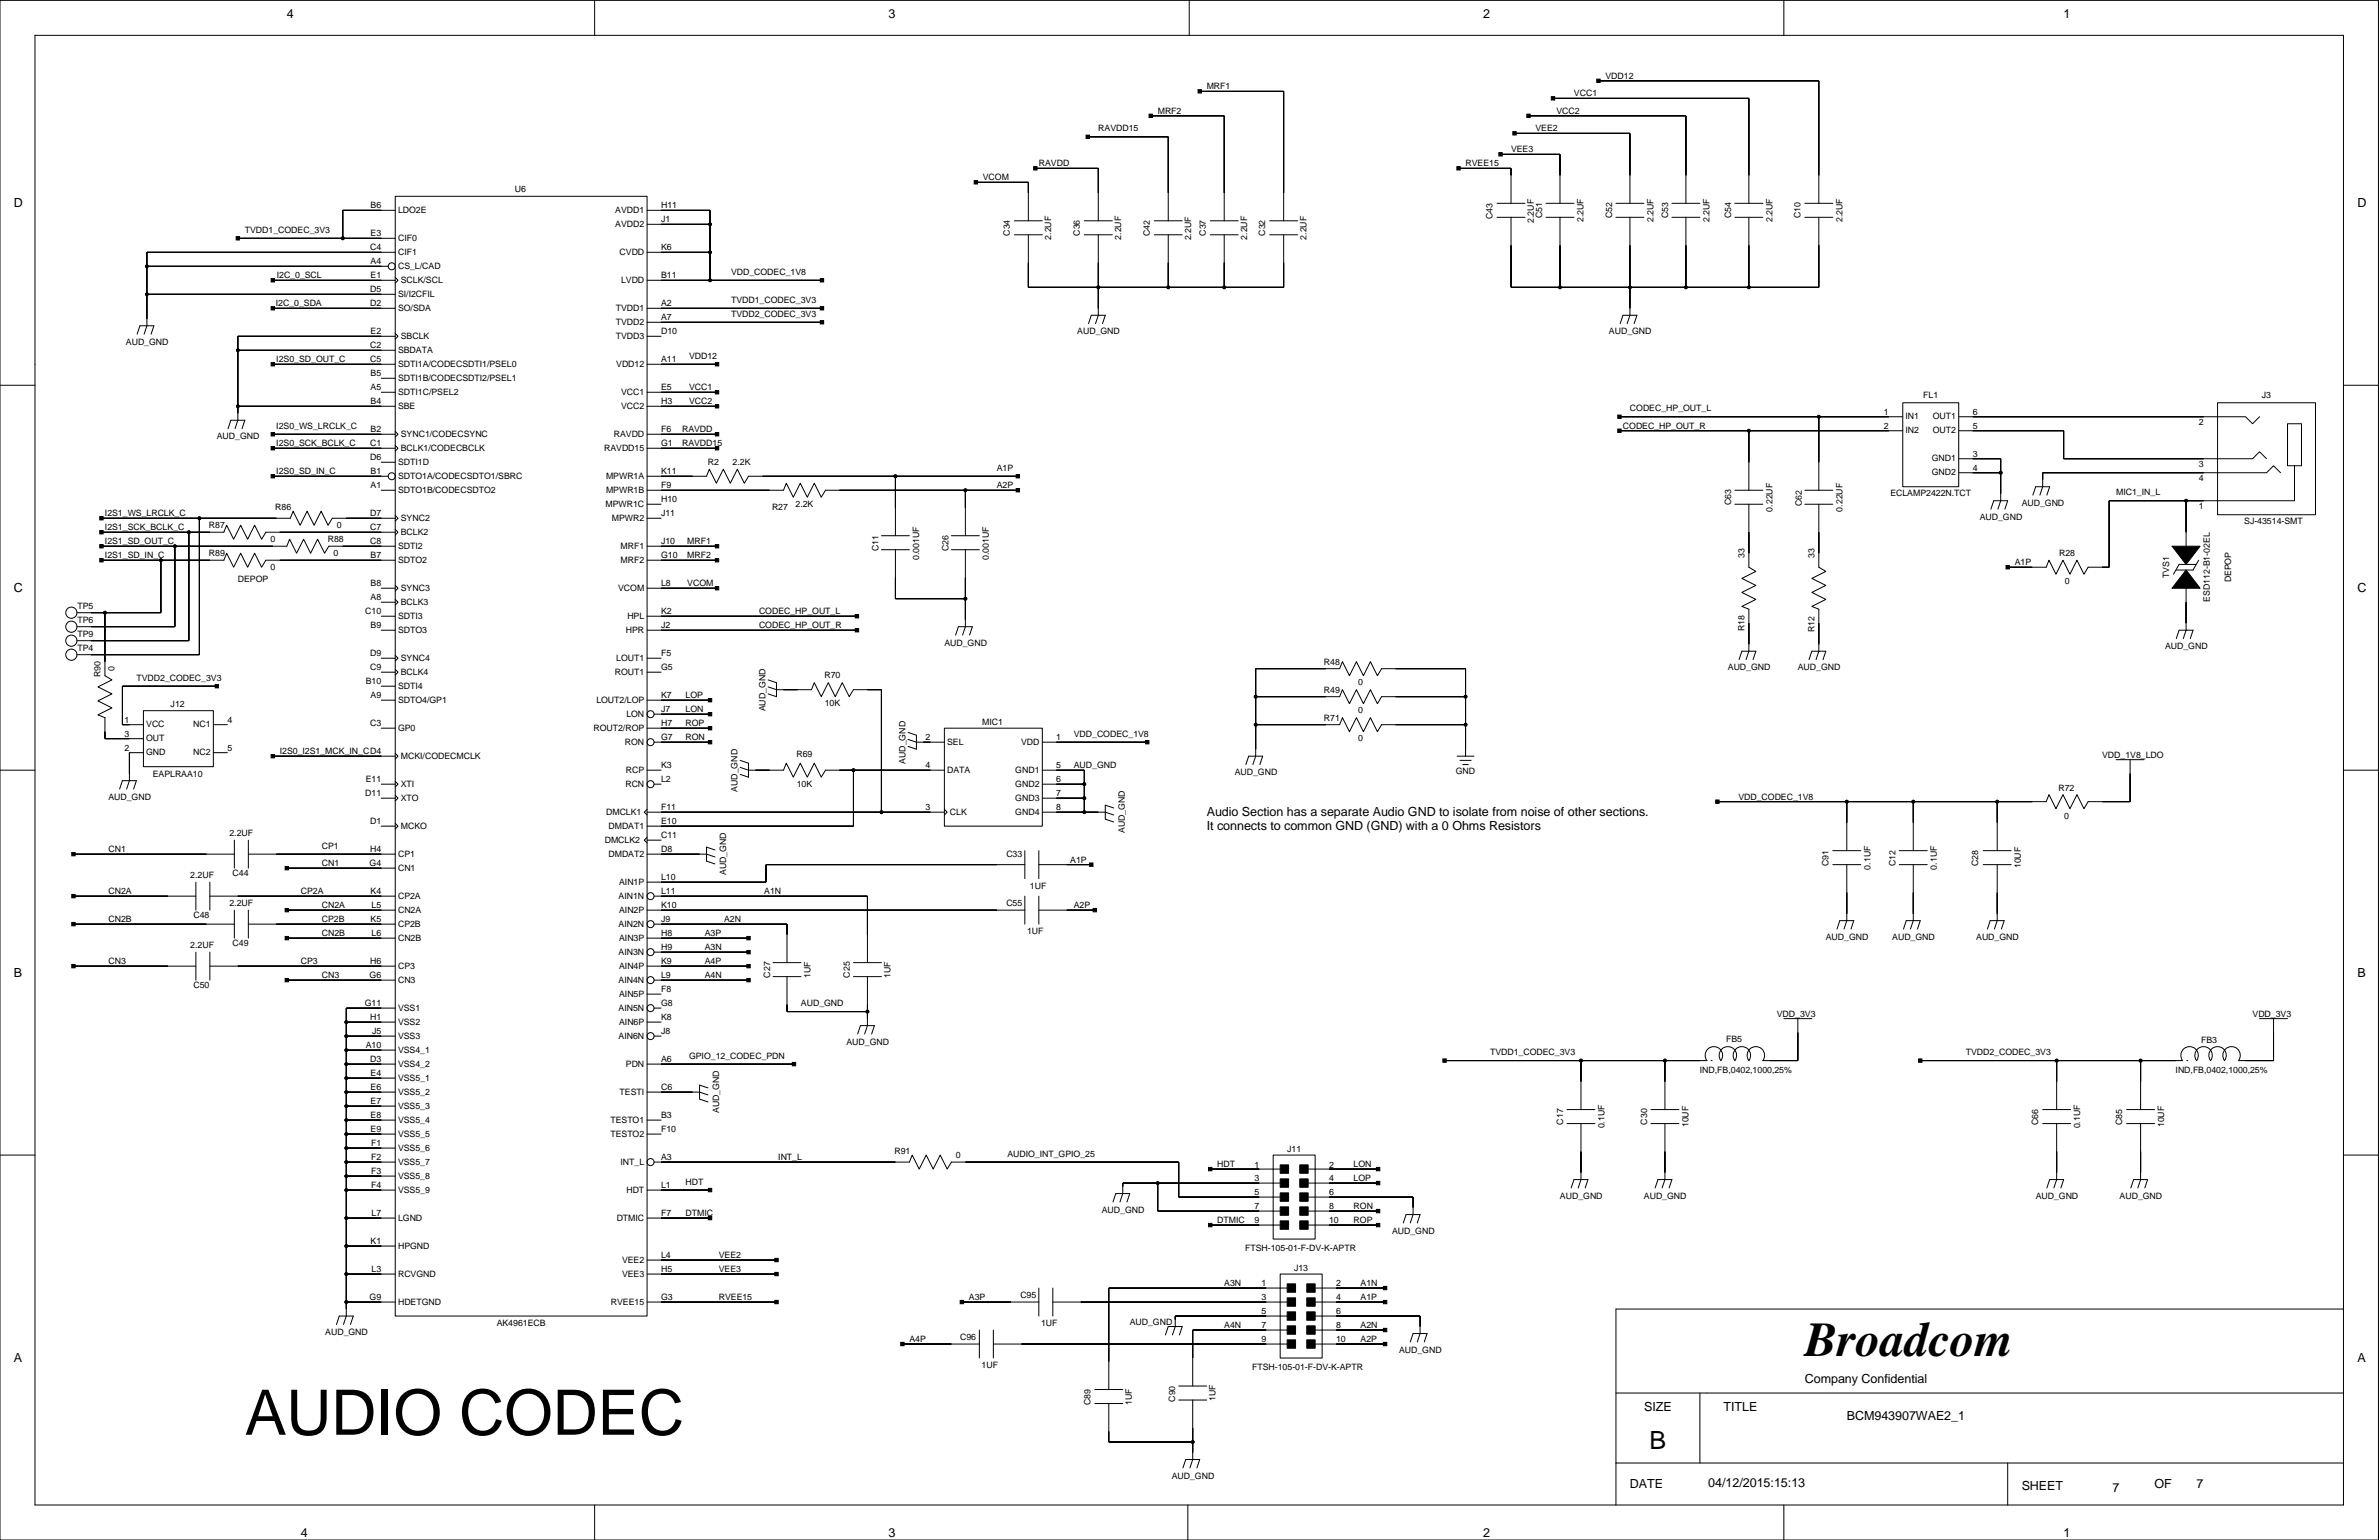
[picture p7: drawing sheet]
<svg xmlns="http://www.w3.org/2000/svg" width="432mm" height="279mm" viewBox="0 0 432 279" stroke-linecap="round" stroke-linejoin="round" font-family="sans-serif">
<defs><g id="words">
<text font-size="11.4" x="44.4" y="260.3">AUDIO CODEC</text>
<text font-size="8.8" x="327.6" y="246.1">Broadcom</text>
<text font-size="4.6" x="299.4" y="263">B</text>
<g font-size="2.3">
<text x="52.1" y="3.4">4</text>
<text x="161.3" y="3.4">3</text>
<text x="269.2" y="3.4">2</text>
<text x="374.6" y="3.4">1</text>
<text x="2.5" y="37.6">D</text>
<text x="427.9" y="37.6">D</text>
<text x="2.5" y="107.5">C</text>
<text x="427.9" y="107.5">C</text>
<text x="219" y="148.1">Audio Section has a separate Audio GND to isolate from noise of other sections.</text>
<text x="219" y="150.6">It connects to common GND (GND) with a 0 Ohms Resistors</text>
<text x="2.5" y="177.3">B</text>
<text x="427.9" y="177.3">B</text>
<text x="2.5" y="247.1">A</text>
<text x="327.6" y="250.9">Company Confidential</text>
<text x="427.9" y="247.1">A</text>
<text x="298.4" y="256">SIZE</text>
<text x="312.8" y="256">TITLE</text>
<text x="335.2" y="257.6">BCM943907WAE2_1</text>
<text x="310.1" y="269.7">04/12/2015:15:13</text>
<text x="398.7" y="270">7</text>
<text x="295.8" y="270">DATE</text>
<text x="366.9" y="270.2">SHEET</text>
<text x="383.5" y="270.6">7</text>
<text x="391.1" y="270">OF</text>
<text x="54.6" y="278.9">4</text>
<text x="161.3" y="278.9">3</text>
<text x="269.2" y="278.9">2</text>
<text x="374.6" y="278.9">1</text>
</g>
<g font-size="1.6">
<text x="219" y="16.2">MRF1</text>
<text x="285.7" y="17.5">VCC1</text>
<text x="291.4" y="14.3">VDD12</text>
<text x="199.3" y="23.8">RAVDD15</text>
<text x="210.1" y="20.7">MRF2</text>
<text x="278.7" y="23.8">VEE2</text>
<text x="282.5" y="20.7">VCC2</text>
<text x="274.3" y="27.6">VEE3</text>
<text x="93.5" y="34.8">U6</text>
<text x="178.4" y="32.7">VCOM</text>
<text x="188.6" y="30.2">RAVDD</text>
<text x="266" y="30.2">RVEE15</text>
<text x="67.3" y="37.8">B6</text>
<text x="72.2" y="38.6">LDO2E</text>
<text x="111.7" y="38.6">AVDD1</text>
<text x="111.7" y="41.2">AVDD2</text>
<text x="120" y="37.8">H11</text>
<text x="120" y="40.3">J1</text>
<text x="270.9" y="39.7" transform="rotate(-90 270.9 39.7)">C43</text>
<text x="278.4" y="40.4" transform="rotate(-90 278.4 40.4)">2.2UF</text>
<text x="279.9" y="39.6" transform="rotate(-90 279.9 39.6)">C51</text>
<text x="287.4" y="40.3" transform="rotate(-90 287.4 40.3)">2.2UF</text>
<text x="292.6" y="39.6" transform="rotate(-90 292.6 39.6)">C52</text>
<text x="300.1" y="40.3" transform="rotate(-90 300.1 40.3)">2.2UF</text>
<text x="302.8" y="39.6" transform="rotate(-90 302.8 39.6)">C53</text>
<text x="310.3" y="40.3" transform="rotate(-90 310.3 40.3)">2.2UF</text>
<text x="314.2" y="39.6" transform="rotate(-90 314.2 39.6)">C54</text>
<text x="321.7" y="40.3" transform="rotate(-90 321.7 40.3)">2.2UF</text>
<text x="326.8" y="39.6" transform="rotate(-90 326.8 39.6)">C10</text>
<text x="334.4" y="40.3" transform="rotate(-90 334.4 40.3)">2.2UF</text>
<text x="44.4" y="42.2">TVDD1_CODEC_3V3</text>
<text x="67.2" y="45.4">C4</text>
<text x="67.3" y="42.9">E3</text>
<text x="67.3" y="48">A4</text>
<text x="72.2" y="43.7">CIF0</text>
<text x="72.2" y="46.2">CIF1</text>
<text x="112.5" y="46.2">CVDD</text>
<text x="120" y="45.4">K6</text>
<text x="183.3" y="42.8" transform="rotate(-90 183.3 42.8)">C34</text>
<text x="190.8" y="43.5" transform="rotate(-90 190.8 43.5)">2.2UF</text>
<text x="196" y="42.8" transform="rotate(-90 196 42.8)">C36</text>
<text x="203.5" y="43.5" transform="rotate(-90 203.5 43.5)">2.2UF</text>
<text x="208.7" y="42.9" transform="rotate(-90 208.7 42.9)">C42</text>
<text x="216.2" y="43.6" transform="rotate(-90 216.2 43.6)">2.2UF</text>
<text x="218.9" y="42.8" transform="rotate(-90 218.9 42.8)">C37</text>
<text x="226.4" y="43.5" transform="rotate(-90 226.4 43.5)">2.2UF</text>
<text x="229.7" y="42.8" transform="rotate(-90 229.7 42.8)">C32</text>
<text x="237.1" y="43.5" transform="rotate(-90 237.1 43.5)">2.2UF</text>
<text x="50.2" y="50.5">I2C_0_SCL</text>
<text x="67.2" y="53">D5</text>
<text x="67.3" y="50.5">E1</text>
<text x="72.2" y="48.8">CS_L/CAD</text>
<text x="72.2" y="53.9">SI/I2CFIL</text>
<text x="72.8" y="51.3">SCLK/SCL</text>
<text x="112.7" y="51.3">LVDD</text>
<text x="120" y="50.5">B11</text>
<text x="132.7" y="49.9">VDD_CODEC_1V8</text>
<text x="50.1" y="55.6">I2C_0_SDA</text>
<text x="67.2" y="55.6">D2</text>
<text x="72.2" y="56.4">SO/SDA</text>
<text x="111.8" y="56.4">TVDD1</text>
<text x="111.8" y="58.9">TVDD2</text>
<text x="120" y="55.6">A2</text>
<text x="120" y="58.1">A7</text>
<text x="132.7" y="54.9">TVDD1_CODEC_3V3</text>
<text x="132.7" y="57.5">TVDD2_CODEC_3V3</text>
<text x="22.9" y="62.6">AUD_GND</text>
<text x="50.2" y="65.7">I2S0_SD_OUT_C</text>
<text x="67.2" y="63.2">C2</text>
<text x="67.2" y="65.7">C5</text>
<text x="67.3" y="60.6">E2</text>
<text x="72.2" y="64">SBDATA</text>
<text x="72.8" y="61.5">SBCLK</text>
<text x="111.8" y="61.5">TVDD3</text>
<text x="120" y="60.6">D10</text>
<text x="120" y="65.7">A11</text>
<text x="125.1" y="65.1">VDD12</text>
<text x="195.5" y="60.6">AUD_GND</text>
<text x="292" y="60.6">AUD_GND</text>
<text x="67.3" y="68.3">B5</text>
<text x="67.3" y="70.8">A5</text>
<text x="72.2" y="66.6">SDTI1A/CODECSDTI1/PSEL0</text>
<text x="72.2" y="69.1">SDTI1B/CODECSDTI2/PSEL1</text>
<text x="72.2" y="71.6">SDTI1C/PSEL2</text>
<text x="111.8" y="66.6">VDD12</text>
<text x="112.7" y="71.6">VCC1</text>
<text x="120" y="70.8">E5</text>
<text x="125.1" y="70.8">VCC1</text>
<text x="50.2" y="77.8">I2S0_WS_LRCLK_C</text>
<text x="67.3" y="73.3">B4</text>
<text x="72.2" y="74.2">SBE</text>
<text x="112.7" y="74.2">VCC2</text>
<text x="120" y="73.3">H3</text>
<text x="125.1" y="73.3">VCC2</text>
<text x="294.6" y="77.8">CODEC_HP_OUT_R</text>
<text x="295.8" y="74.6">CODEC_HP_OUT_L</text>
<text x="341.9" y="75.2">1</text>
<text x="341.9" y="77.8">2</text>
<text x="345.9" y="76.1">IN1</text>
<text x="349.1" y="72.3">FL1</text>
<text x="350.8" y="76.1">OUT1</text>
<text x="358.1" y="77.8">5</text>
<text x="358.1" y="75.2">6</text>
<text x="399.1" y="77">2</text>
<text x="410.6" y="72.3">J3</text>
<text x="39.4" y="79.7">AUD_GND</text>
<text x="50.2" y="81">I2S0_SCK_BCLK_C</text>
<text x="67.2" y="81">C1</text>
<text x="67.2" y="83.5">D6</text>
<text x="67.3" y="78.4">B2</text>
<text x="72.8" y="79.3">SYNC1/CODECSYNC</text>
<text x="72.8" y="81.8">BCLK1/CODECBCLK</text>
<text x="109.7" y="81.8">RAVDD15</text>
<text x="111.4" y="79.3">RAVDD</text>
<text x="120" y="78.4">F6</text>
<text x="120" y="81">G1</text>
<text x="123.8" y="78.4">RAVDD</text>
<text x="123.8" y="81">RAVDD15</text>
<text x="345.9" y="78.6">IN2</text>
<text x="350.6" y="83.7">GND1</text>
<text x="350.8" y="78.6">OUT2</text>
<text x="358.1" y="82.9">3</text>
<text x="50.2" y="86">I2S0_SD_IN_C</text>
<text x="67.3" y="86">B1</text>
<text x="67.3" y="88.6">A1</text>
<text x="72.2" y="84.3">SDTI1D</text>
<text x="72.2" y="86.9">SDTO1A/CODECSDTO1/SBRC</text>
<text x="72.2" y="89.4">SDTO1B/CODECSDTO2</text>
<text x="110" y="86.9">MPWR1A</text>
<text x="110" y="89.4">MPWR1B</text>
<text x="120" y="86">K11</text>
<text x="120" y="88.6">F9</text>
<text x="128.5" y="84.3">R2</text>
<text x="133" y="84.3">2.2K</text>
<text x="180.9" y="85.4">A1P</text>
<text x="180.9" y="88.6">A2P</text>
<text x="350.6" y="86.2">GND2</text>
<text x="358.1" y="85.4">4</text>
<text x="384.1" y="89.9">MIC1_IN_L</text>
<text x="399.1" y="84.7">3</text>
<text x="399.1" y="87.2">4</text>
<text x="19" y="93.7">I2S1_WS_LRCLK_C</text>
<text x="37.9" y="95.8">R87</text>
<text x="50" y="92.6">R86</text>
<text x="61.1" y="95.8">0</text>
<text x="67.2" y="93.7">D7</text>
<text x="72.8" y="94.5">SYNC2</text>
<text x="109.9" y="92">MPWR1C</text>
<text x="111.1" y="94.5">MPWR2</text>
<text x="120" y="91.1">H10</text>
<text x="120" y="93.7">J11</text>
<text x="140.1" y="92.6">R27</text>
<text x="144.4" y="92">2.2K</text>
<text x="314.2" y="91.7" transform="rotate(-90 314.2 91.7)">C63</text>
<text x="321.7" y="92.8" transform="rotate(-90 321.7 92.8)">0.22UF</text>
<text x="327" y="91.8" transform="rotate(-90 327 91.8)">C62</text>
<text x="334.4" y="92.8" transform="rotate(-90 334.4 92.8)">0.22UF</text>
<text x="343.1" y="90.1">ECLAMP2422N.TCT</text>
<text x="359.3" y="94.3">AUD_GND</text>
<text x="366.9" y="91.8">AUD_GND</text>
<text x="399.1" y="92.3">1</text>
<text x="407.3" y="95.1">SJ-43514-SMT</text>
<text x="19" y="98.7">I2S1_SD_OUT_C</text>
<text x="19" y="101.3">I2S1_SD_IN_C</text>
<text x="19" y="96.2">I2S1_SCK_BCLK_C</text>
<text x="37.9" y="100.8">R89</text>
<text x="49.1" y="98.3">0</text>
<text x="59.5" y="98.3">R88</text>
<text x="60.5" y="100.8">0</text>
<text x="67.2" y="96.2">C7</text>
<text x="67.2" y="98.7">C8</text>
<text x="67.3" y="101.3">B7</text>
<text x="72.2" y="99.6">SDTI2</text>
<text x="72.8" y="97">BCLK2</text>
<text x="112.6" y="99.6">MRF1</text>
<text x="120" y="98.7">J10</text>
<text x="120" y="101.3">G10</text>
<text x="124.7" y="98.7">MRF1</text>
<text x="124.7" y="101.3">MRF2</text>
<text x="159.4" y="100" transform="rotate(-90 159.4 100)">C11</text>
<text x="166.8" y="101.6" transform="rotate(-90 166.8 101.6)">0.001UF</text>
<text x="172.1" y="100" transform="rotate(-90 172.1 100)">C26</text>
<text x="179.5" y="101.6" transform="rotate(-90 179.5 101.6)">0.001UF</text>
<text x="316.6" y="101.2" transform="rotate(-90 316.6 101.2)">33</text>
<text x="329.3" y="101.2" transform="rotate(-90 329.3 101.2)">33</text>
<text x="373.7" y="100.8">R28</text>
<text x="43.2" y="105.6">DEPOP</text>
<text x="49.1" y="103.4">0</text>
<text x="67.3" y="106.4">B8</text>
<text x="72.2" y="102.1">SDTO2</text>
<text x="72.8" y="107.2">SYNC3</text>
<text x="112.2" y="107.2">VCOM</text>
<text x="112.6" y="102.1">MRF2</text>
<text x="120" y="106.4">L8</text>
<text x="124.7" y="106.4">VCOM</text>
<text x="365.7" y="102.5">A1P</text>
<text x="374.8" y="105.9">0</text>
<text x="393.7" y="104.9" transform="rotate(-90 393.7 104.9)">TVS1</text>
<text x="404.9" y="105.7" transform="rotate(-90 404.9 105.7)">DEPOP</text>
<text x="14" y="110.5">TP5</text>
<text x="14" y="113">TP6</text>
<text x="66.3" y="111.4">C10</text>
<text x="67.3" y="108.9">A8</text>
<text x="67.3" y="114">B9</text>
<text x="72.2" y="112.3">SDTI3</text>
<text x="72.8" y="109.7">BCLK3</text>
<text x="113.9" y="112.3">HPL</text>
<text x="120" y="111.4">K2</text>
<text x="120" y="114">J2</text>
<text x="137.8" y="114">CODEC_HP_OUT_R</text>
<text x="137.8" y="111.4">CODEC_HP_OUT_L</text>
<text x="401.1" y="109.2" transform="rotate(-90 401.1 109.2)">ESD112-B1-02EL</text>
<text x="14" y="118.1">TP4</text>
<text x="14" y="115.6">TP9</text>
<text x="67.2" y="119.1">D9</text>
<text x="72.2" y="114.8">SDTO3</text>
<text x="72.8" y="119.9">SYNC4</text>
<text x="111.8" y="119.9">LOUT1</text>
<text x="113.6" y="114.8">HPR</text>
<text x="120" y="119.1">F5</text>
<text x="171.4" y="117.1">AUD_GND</text>
<text x="316.6" y="114.5" transform="rotate(-90 316.6 114.5)">R18</text>
<text x="329.3" y="114.6" transform="rotate(-90 329.3 114.6)">R12</text>
<text x="393" y="117.8">AUD_GND</text>
<text x="18.3" y="122.9" transform="rotate(-90 18.3 122.9)">R90</text>
<text x="20.8" y="121.8" transform="rotate(-90 20.8 121.8)">0</text>
<text x="24.8" y="123.5">TVDD2_CODEC_3V3</text>
<text x="66.4" y="124.1">B10</text>
<text x="67.2" y="121.6">C9</text>
<text x="72.2" y="125">SDTI4</text>
<text x="72.8" y="122.4">BCLK4</text>
<text x="111.6" y="122.4">ROUT1</text>
<text x="120" y="121.6">G5</text>
<text x="149.6" y="122.9">R70</text>
<text x="240.3" y="120.7">R48</text>
<text x="240.3" y="125.7">R49</text>
<text x="246.5" y="124.3">0</text>
<text x="313.6" y="121.6">AUD_GND</text>
<text x="326.3" y="121.6">AUD_GND</text>
<text x="22.6" y="131.1">1</text>
<text x="26.5" y="132">VCC</text>
<text x="31" y="128.3">J12</text>
<text x="35.1" y="132">NC1</text>
<text x="41.3" y="131.1">4</text>
<text x="67.2" y="131.8">C3</text>
<text x="67.3" y="126.7">A9</text>
<text x="72.2" y="127.5">SDTO4/GP1</text>
<text x="108.2" y="127.5">LOUT2/LOP</text>
<text x="113.7" y="130">LON</text>
<text x="120" y="126.7">K7</text>
<text x="120" y="129.2">J7</text>
<text x="120" y="131.8">H7</text>
<text x="124.4" y="126.7">LOP</text>
<text x="124.4" y="129.2">LON</text>
<text x="124.4" y="131.8">ROP</text>
<text x="138.9" y="129.1" transform="rotate(-90 138.9 129.1)">AUD_GND</text>
<text x="149.7" y="128.1">10K</text>
<text x="178.3" y="131.6">MIC1</text>
<text x="240.3" y="130.8">R71</text>
<text x="246.5" y="129.4">0</text>
<text x="22.6" y="136.2">2</text>
<text x="22.6" y="133.7">3</text>
<text x="26.5" y="134.5">OUT</text>
<text x="26.5" y="137">GND</text>
<text x="35.1" y="137">NC2</text>
<text x="41.3" y="136.2">5</text>
<text x="50.8" y="136.8">I2S0_I2S1_MCK_IN_CD4</text>
<text x="72.2" y="132.6">GP0</text>
<text x="72.8" y="137.7">MCKI/CODECMCLK</text>
<text x="107.7" y="132.6">ROUT2/ROP</text>
<text x="113.4" y="135.1">RON</text>
<text x="120" y="134.3">G7</text>
<text x="124.4" y="134.3">RON</text>
<text x="144.6" y="137.4">R69</text>
<text x="168" y="134.3">2</text>
<text x="171.9" y="135.1">SEL</text>
<text x="185.3" y="135.1">VDD</text>
<text x="191.7" y="134.3">1</text>
<text x="194.9" y="133.7">VDD_CODEC_1V8</text>
<text x="246.5" y="134.5">0</text>
<text x="381.5" y="137.5">VDD_1V8_LDO</text>
<text x="27.7" y="141">EAPLRAA10</text>
<text x="66.4" y="141.9">E11</text>
<text x="72.8" y="142.7">XTI</text>
<text x="113.5" y="142.7">RCN</text>
<text x="113.6" y="140.2">RCP</text>
<text x="120" y="139.4">K3</text>
<text x="120" y="141.9">L2</text>
<text x="133.9" y="143.7" transform="rotate(-90 133.9 143.7)">AUD_GND</text>
<text x="144.6" y="142.7">10K</text>
<text x="164.3" y="138.6" transform="rotate(-90 164.3 138.6)">AUD_GND</text>
<text x="168" y="139.4">4</text>
<text x="171.9" y="140.2">DATA</text>
<text x="184.3" y="140.2">GND1</text>
<text x="184.3" y="142.7">GND2</text>
<text x="191.7" y="139.4">5</text>
<text x="191.7" y="141.9">6</text>
<text x="194.9" y="139.4">AUD_GND</text>
<text x="224.1" y="140.6">AUD_GND</text>
<text x="264.2" y="140.5">GND</text>
<text x="373.6" y="143.5">R72</text>
<text x="19.7" y="145.1">AUD_GND</text>
<text x="66.3" y="144.4">D11</text>
<text x="67.2" y="149.5">D1</text>
<text x="72.8" y="145.3">XTO</text>
<text x="110" y="147.8">DMCLK1</text>
<text x="120" y="147">F11</text>
<text x="120" y="149.5">E10</text>
<text x="168" y="147">3</text>
<text x="172.4" y="147.8">CLK</text>
<text x="184.3" y="145.3">GND3</text>
<text x="184.3" y="147.8">GND4</text>
<text x="191.7" y="144.4">7</text>
<text x="191.7" y="147">8</text>
<text x="315.5" y="145.1">VDD_CODEC_1V8</text>
<text x="374.6" y="148.6">0</text>
<text x="19.7" y="154.6">CN1</text>
<text x="41.7" y="151.6">2.2UF</text>
<text x="58.4" y="154">CP1</text>
<text x="67.2" y="154.6">H4</text>
<text x="72.2" y="155.4">CP1</text>
<text x="72.8" y="150.4">MCKO</text>
<text x="109.8" y="152.9">DMCLK2</text>
<text x="110.4" y="150.4">DMDAT1</text>
<text x="110.4" y="155.4">DMDAT2</text>
<text x="120" y="152.1">C11</text>
<text x="120" y="154.6">D8</text>
<text x="182.7" y="155.4">C33</text>
<text x="204.1" y="151.2" transform="rotate(-90 204.1 151.2)">AUD_GND</text>
<text x="34.5" y="159.3">2.2UF</text>
<text x="42.2" y="159">C44</text>
<text x="58.4" y="157.1">CN1</text>
<text x="67.1" y="157.1">G4</text>
<text x="72.2" y="158">CN1</text>
<text x="112.4" y="160.5">AIN1P</text>
<text x="120" y="159.7">L10</text>
<text x="131.8" y="158.8" transform="rotate(-90 131.8 158.8)">AUD_GND</text>
<text x="186.9" y="161.3">1UF</text>
<text x="194.3" y="156.5">A1P</text>
<text x="331.9" y="157.2" transform="rotate(-90 331.9 157.2)">C91</text>
<text x="339.5" y="157.8" transform="rotate(-90 339.5 157.8)">0.1UF</text>
<text x="344.1" y="157.2" transform="rotate(-90 344.1 157.2)">C12</text>
<text x="351.5" y="157.8" transform="rotate(-90 351.5 157.8)">0.1UF</text>
<text x="359" y="157.2" transform="rotate(-90 359 157.2)">C28</text>
<text x="366.8" y="157.5" transform="rotate(-90 366.8 157.5)">10UF</text>
<text x="19.7" y="162.2">CN2A</text>
<text x="19.7" y="167.3">CN2B</text>
<text x="35.1" y="166.6">C48</text>
<text x="41.7" y="164.3">2.2UF</text>
<text x="54.6" y="162.2">CP2A</text>
<text x="58.4" y="164.8">CN2A</text>
<text x="58.4" y="167.3">CP2B</text>
<text x="67.3" y="162.2">K4</text>
<text x="67.3" y="167.3">K5</text>
<text x="67.4" y="164.8">L5</text>
<text x="72.2" y="163.1">CP2A</text>
<text x="72.2" y="165.6">CN2A</text>
<text x="112.3" y="163.1">AIN1N</text>
<text x="112.4" y="165.6">AIN2P</text>
<text x="120" y="162.2">L11</text>
<text x="120" y="164.8">K10</text>
<text x="120" y="167.3">J9</text>
<text x="131.4" y="167.3">A2N</text>
<text x="138.7" y="162.2">A1N</text>
<text x="182.7" y="164.3">C55</text>
<text x="194.9" y="164.8">A2P</text>
<text x="34.5" y="171.9">2.2UF</text>
<text x="42.2" y="171.7">C49</text>
<text x="58.4" y="169.8">CN2B</text>
<text x="67.4" y="169.8">L6</text>
<text x="72.2" y="168.1">CP2B</text>
<text x="72.2" y="170.7">CN2B</text>
<text x="112.3" y="168.1">AIN2N</text>
<text x="112.3" y="173.2">AIN3N</text>
<text x="112.4" y="170.7">AIN3P</text>
<text x="120" y="169.8">H8</text>
<text x="120" y="172.4">H9</text>
<text x="127.9" y="169.8">A3P</text>
<text x="127.9" y="172.4">A3N</text>
<text x="186.4" y="169.4">1UF</text>
<text x="331.4" y="170.5">AUD_GND</text>
<text x="343.5" y="170.5">AUD_GND</text>
<text x="358.7" y="170.5">AUD_GND</text>
<text x="19.7" y="174.9">CN3</text>
<text x="35.1" y="179.3">C50</text>
<text x="54.6" y="174.9">CP3</text>
<text x="58.4" y="177.5">CN3</text>
<text x="67.1" y="177.5">G6</text>
<text x="67.2" y="174.9">H6</text>
<text x="72.2" y="175.8">CP3</text>
<text x="72.2" y="178.3">CN3</text>
<text x="112.3" y="178.3">AIN4N</text>
<text x="112.4" y="175.8">AIN4P</text>
<text x="120" y="174.9">K9</text>
<text x="120" y="177.5">L9</text>
<text x="127.9" y="174.9">A4P</text>
<text x="127.9" y="177.5">A4N</text>
<text x="139.8" y="177.4" transform="rotate(-90 139.8 177.4)">C27</text>
<text x="147.1" y="177.4" transform="rotate(-90 147.1 177.4)">1UF</text>
<text x="154.2" y="177.4" transform="rotate(-90 154.2 177.4)">C25</text>
<text x="161.6" y="177.4" transform="rotate(-90 161.6 177.4)">1UF</text>
<text x="66.2" y="182.5">G11</text>
<text x="67.2" y="185.1">H1</text>
<text x="72.2" y="183.4">VSS1</text>
<text x="72.2" y="185.9">VSS2</text>
<text x="112.3" y="183.4">AIN5N</text>
<text x="112.4" y="180.8">AIN5P</text>
<text x="112.4" y="185.9">AIN6P</text>
<text x="120" y="180">F8</text>
<text x="120" y="182.5">G8</text>
<text x="120" y="185.1">K8</text>
<text x="145.4" y="182.5">AUD_GND</text>
<text x="322.5" y="184.4">VDD_3V3</text>
<text x="408.8" y="184.4">VDD_3V3</text>
<text x="66.4" y="190.2">A10</text>
<text x="67.5" y="187.6">J5</text>
<text x="72.2" y="188.5">VSS3</text>
<text x="72.2" y="191">VSS4_1</text>
<text x="112.3" y="188.5">AIN6N</text>
<text x="120" y="187.6">J8</text>
<text x="153.6" y="189.5">AUD_GND</text>
<text x="270.4" y="191.4">TVDD1_CODEC_3V3</text>
<text x="313.3" y="189.1">FB5</text>
<text x="356.8" y="191.4">TVDD2_CODEC_3V3</text>
<text x="399.5" y="189.2">FB3</text>
<text x="67.2" y="192.7">D3</text>
<text x="67.3" y="195.2">E4</text>
<text x="67.3" y="197.8">E6</text>
<text x="72.2" y="193.5">VSS4_2</text>
<text x="72.2" y="196.1">VSS5_1</text>
<text x="113.6" y="193.5">PDN</text>
<text x="120" y="192.7">A6</text>
<text x="120" y="197.8">C6</text>
<text x="125.1" y="192.1">GPIO_12_CODEC_PDN</text>
<text x="308.5" y="194.6">IND,FB,0402,1000,25%</text>
<text x="394.9" y="194.6">IND,FB,0402,1000,25%</text>
<text x="67.3" y="200.3">E7</text>
<text x="67.3" y="202.9">E8</text>
<text x="72.2" y="198.6">VSS5_2</text>
<text x="72.2" y="201.2">VSS5_3</text>
<text x="72.2" y="203.7">VSS5_4</text>
<text x="110.8" y="203.7">TESTO1</text>
<text x="112.5" y="198.6">TESTI</text>
<text x="120" y="202.9">B3</text>
<text x="130.5" y="201.9" transform="rotate(-90 130.5 201.9)">AUD_GND</text>
<text x="67.3" y="205.4">E9</text>
<text x="67.4" y="207.9">F1</text>
<text x="72.2" y="206.2">VSS5_5</text>
<text x="72.2" y="208.8">VSS5_6</text>
<text x="110.8" y="206.2">TESTO2</text>
<text x="120" y="205.4">F10</text>
<text x="162.3" y="209.4">R91</text>
<text x="182.8" y="209.8">AUDIO_INT_GPIO_25</text>
<text x="233.6" y="209">J11</text>
<text x="283.7" y="204" transform="rotate(-90 283.7 204)">C17</text>
<text x="291.2" y="204.7" transform="rotate(-90 291.2 204.7)">0.1UF</text>
<text x="299" y="204" transform="rotate(-90 299 204)">C30</text>
<text x="306.5" y="204.5" transform="rotate(-90 306.5 204.5)">10UF</text>
<text x="370" y="204.2" transform="rotate(-90 370 204.2)">C66</text>
<text x="377.6" y="204.7" transform="rotate(-90 377.6 204.7)">0.1UF</text>
<text x="385.2" y="204.2" transform="rotate(-90 385.2 204.2)">C85</text>
<text x="392.8" y="204.5" transform="rotate(-90 392.8 204.5)">10UF</text>
<text x="67.4" y="210.5">F2</text>
<text x="67.4" y="213">F3</text>
<text x="67.4" y="215.6">F4</text>
<text x="72.2" y="211.3">VSS5_7</text>
<text x="72.2" y="213.8">VSS5_8</text>
<text x="112.6" y="211.3">INT_L</text>
<text x="120" y="210.5">A3</text>
<text x="120" y="215.6">L1</text>
<text x="124.4" y="214.9">HDT</text>
<text x="141.3" y="210.5">INT_L</text>
<text x="173.5" y="210">0</text>
<text x="220.9" y="211.7">HDT</text>
<text x="227.7" y="211.8">1</text>
<text x="227.7" y="214.4">3</text>
<text x="241.2" y="214.4">4</text>
<text x="241.2" y="211.8">2</text>
<text x="245.7" y="211.7">LON</text>
<text x="245.7" y="214.3">LOP</text>
<text x="67.4" y="220.6">L7</text>
<text x="72.2" y="216.4">VSS5_9</text>
<text x="72.2" y="221.5">LGND</text>
<text x="111.9" y="221.5">DTMIC</text>
<text x="113.7" y="216.4">HDT</text>
<text x="120" y="220.6">F7</text>
<text x="124.4" y="220.6">DTMIC</text>
<text x="200" y="220">AUD_GND</text>
<text x="220.9" y="221.9">DTMIC</text>
<text x="227.7" y="216.9">5</text>
<text x="227.7" y="219.4">7</text>
<text x="227.7" y="222">9</text>
<text x="241.2" y="216.9">6</text>
<text x="241.2" y="219.4">8</text>
<text x="241.2" y="222">10</text>
<text x="245.7" y="221.9">ROP</text>
<text x="245.7" y="219.4">RON</text>
<text x="283.1" y="217.5">AUD_GND</text>
<text x="298.4" y="217.5">AUD_GND</text>
<text x="369.5" y="217.5">AUD_GND</text>
<text x="384.7" y="217.5">AUD_GND</text>
<text x="67.3" y="225.7">K1</text>
<text x="72.2" y="226.5">HPGND</text>
<text x="226" y="227">FTSH-105-01-F-DV-K-APTR</text>
<text x="252.7" y="223.8">AUD_GND</text>
<text x="67.4" y="230.8">L3</text>
<text x="72.2" y="231.6">RCVGND</text>
<text x="112.9" y="229.1">VEE2</text>
<text x="112.9" y="231.6">VEE3</text>
<text x="120" y="228.2">L4</text>
<text x="120" y="230.8">H5</text>
<text x="130.5" y="228.2">VEE2</text>
<text x="130.5" y="230.8">VEE3</text>
<text x="222.2" y="233.3">A3N</text>
<text x="228.9" y="233.4">1</text>
<text x="234.9" y="230.6">J13</text>
<text x="242.5" y="233.4">2</text>
<text x="247" y="233.3">A1N</text>
<text x="67.1" y="235.9">G9</text>
<text x="72.2" y="236.7">HDETGND</text>
<text x="110.9" y="236.7">RVEE15</text>
<text x="120" y="235.9">G3</text>
<text x="130.5" y="235.9">RVEE15</text>
<text x="175.9" y="235.9">A3P</text>
<text x="185.2" y="235.4">C95</text>
<text x="228.9" y="235.9">3</text>
<text x="228.9" y="238.5">5</text>
<text x="242.5" y="235.9">4</text>
<text x="242.5" y="238.5">6</text>
<text x="247" y="235.9">A1P</text>
<text x="59" y="242.2">AUD_GND</text>
<text x="90.2" y="240.5">AK4961ECB</text>
<text x="165.1" y="243.5">A4P</text>
<text x="174.3" y="243.1">C96</text>
<text x="189" y="240.5">1UF</text>
<text x="205.1" y="240.3">AUD_GND</text>
<text x="222.2" y="240.9">A4N</text>
<text x="228.9" y="241">7</text>
<text x="228.9" y="243.6">9</text>
<text x="242.5" y="241">8</text>
<text x="242.5" y="243.6">10</text>
<text x="247" y="243.5">A2P</text>
<text x="247" y="240.9">A2N</text>
<text x="253.9" y="245.4">AUD_GND</text>
<text x="178.2" y="248.1">1UF</text>
<text x="227.3" y="248.6">FTSH-105-01-F-DV-K-APTR</text>
<text x="197.9" y="254.9" transform="rotate(-90 197.9 254.9)">C89</text>
<text x="205.4" y="254.9" transform="rotate(-90 205.4 254.9)">1UF</text>
<text x="213.3" y="254.3" transform="rotate(-90 213.3 254.3)">C90</text>
<text x="220.6" y="254.2" transform="rotate(-90 220.6 254.2)">1UF</text>
<text x="212.7" y="268.2">AUD_GND</text>
</g>
</g></defs>
<g fill="none" stroke="#000" stroke-width=".18">
<path d="M0 .1h431.7v279.3h-431.7zM6.3 6.4h419.1v266.7h-419.1zM107.9 .1v6.3M215.9 .1v6.3M217.8 16.6h15.2v23.5M281.9 17.8h35.5v19.1M290.1 14.7h40v22.2M323.8 .1v6.3M71.7 35.6h45.7v203.2h-45.7zM71.7 38.2h-9.5v5M117.4 38.2h11.5v12.7M177.1 33.1h9.5v7"/>
<path d="M187.9 30.5h11.4v9.6M197.4 24.8h14.6v15.3M208.9 21h13.3v19.1M264.7 30.5h9.6v6.4M271.7 39.4h5.1M271.7 36.9h5.1M272.4 28h10.7v8.9M274.3 39.4v12.7h55.8v-12.7M274.9 24.2h20.9v12.7M277.4 21h28.6v15.9M280.6 39.4h5.1M280.6 36.9h5.1"/>
<path d="M283.1 39.4v12.7M293.3 39.4h5.1M293.3 36.9h5.1M295.8 39.4v17.8l-.5 1.5M303.5 39.4h5M303.5 36.9h5M306 39.4v12.7M314.9 39.4h5.1M314.9 36.9h5.1M317.4 39.4v12.7M327.6 39.4h5.1M327.6 36.9h5.1"/>
<path d="M26.7 48.3h43.8M26.7 53.4h45M43.2 43.2h28.5M49.5 50.9h22.2M49.5 55.9h22.2M71.7 50.3l.5 .6-.5 .5M71.7 45.8h-45v13.3l-.5 1.5M117.4 45.8h11.5M117.4 50.9h31.8M117.4 55.9h31.8M117.4 40.7h11.5M117.4 58.5h31.8"/>
<path d="M184.1 42.6h5.1M184.1 40.1h5.1M186.6 42.6v9.5h46.4v-9.5M196.8 42.6h5.1M196.8 40.1h5.1M197.6 58.7l.5-1.5h2.5l-.5 1.5M199.3 42.6v14.6l-.5 1.5M209.5 42.6h5.1M209.5 40.1h5.1M212 42.6v9.5M219.7 42.6h5M219.7 40.1h5"/>
<path d="M222.2 42.6v9.5M230.5 42.6h5M230.5 40.1h5M294.1 58.7l.5-1.5h2.5l-.5 1.5M0 69.9h6.3M24.9 60.6l.5-1.5h2.5l-.5 1.5M41.4 77.8l.5-1.6h2.5l-.5 1.6M43.2 63.5h28.5M43.2 73.7h28.5M49.5 66.1h22.2M49.5 78.8h22.2M69.2 68.6h2.5"/>
<path d="M69.2 71.2h2.5M71.7 78.3l.5 .5-.5 .5M71.7 60.5l.5 .5-.5 .5M71.7 61h-28.5v15.2l-.5 1.6M117.4 61h2.6M117.4 66.1h12.7M117.4 71.2h12.7M117.4 73.7h12.7M117.4 78.8h12.7M293.9 75.6h51.5M293.9 78.2h51.5M317.4 78.2v10.7"/>
<path d="M330.1 75.6v13.3M345.4 73.1h10.1v15.2h-10.1zM355.5 78.2h19.1v5h34.2l1.3-1.2 1.3 1.2M355.5 75.6h52.1l1.2 1.3 1.3-1.3M402.5 73.1h17.8v20.3h-17.8zM415.2 76.9h2.5v7.6h-2.5zM425.4 69.9h6.3M18.4 94h34.3l.5-1.2 1.3 2.5 1.2-2.5 1.3 2.5 1.3-2.5 1.2 2.5 .8-1.3h11.4M18.4 96.6h22.2l.5-1.3 1.3 2.5 1.3-2.5 1.2 2.5 1.3-2.5 1.3 2.5 .7-1.2h23.5M18.4 99.1h33.7l.5-1.3 1.2 2.6 1.3-2.6 1.3 2.6 1.2-2.6 1.3 2.6 .8-1.3h12M31.7 99.1v14.6h-17.7M34.3 96.6v19.6h-20.3"/>
<path d="M36.2 94v24.8h-22.2M49.5 81.3h22.2M49.5 86.4h21M69.2 83.9h2.5M69.2 88.9h2.5M71.7 93.5l.5 .5-.5 .5M71.7 96.1l.5 .5-.5 .5M71.7 80.8l.5 .5-.5 .5M117.4 86.4h10.8l.5-1.3 1.3 2.6 1.3-2.6 1.3 2.6 1.2-2.6 1.3 2.6 .8-1.3h48.8M117.4 88.9h24.8l.5-1.2 1.3 2.5 1.3-2.5 1.2 2.5 1.3-2.5 1.3 2.5 .7-1.3h34.9M117.4 81.3h12.7M117.4 94h2.6"/>
<path d="M117.4 99.1h12.7M117.4 91.5h2.6M160 99.7h5.1M160 97.2h5.1M162.5 86.4v10.8M162.5 99.7v8.9h12.7M172.7 99.7h5.1M172.7 97.2h5.1M175.2 88.9v8.3M175.2 99.7v14l-.5 1.5M314.9 88.9h5.1M314.9 91.5h5.1"/>
<path d="M317.4 91.5v11.4l1.3 .8-2.5 1.2 2.5 1.3-2.5 1.3 2.5 1.3-2.5 1.2 1.2 .5v7.6l-.5 1.6M327.6 88.9h5.1M327.6 91.5h5.1M330.1 91.5v11.4l1.3 .8-2.5 1.2 2.5 1.3-2.5 1.3 2.5 1.3-2.5 1.2 1.2 .5v7.6l-.5 1.6M355.5 85.8h7.6M355.5 83.2h7.6v7.6l-.5 1.6M361.4 92.4l.5-1.6h2.5l-.5 1.6M369 89.8l.5-1.5h2.5l-.5 1.5M396.8 90.8v8.3M413.9 85.8l-1.2-1.3-1.3 1.3h-40.6v2.5l-.6 1.5M416.5 84.5v6.3h-33.7v12.1h-3.8l-.8 1.3-1.2-2.6-1.3 2.6-1.3-2.6-1.2 2.6-1.3-2.6-.5 1.3h-7M18.4 101.6h22.2l.5-1.2 1.3 2.5 1.3-2.5 1.2 2.5 1.3-2.5 1.3 2.5 .7-1.3h23.5"/>
<path d="M19 111.2v11.4l1.3 .8-2.5 1.2 2.5 1.3-2.5 1.3 2.5 1.2-2.5 1.3 1.2 .5v3.8h7M29.2 101.6v9.6h-15.2M69.2 106.7h2.5M69.2 109.3h2.5M69.2 111.8h2.5M69.2 114.3h2.5M69.2 119.4h2.5M71.7 118.9l.5 .5-.5 .5M71.7 106.2l.5 .5-.5 .5M71.7 108.8l.5 .5-.5 .5M117.4 101.6h12.7M117.4 106.7h12.7"/>
<path d="M117.4 111.8h38.1M117.4 114.3h38.1M117.4 119.4h2.6M173.4 115.2l.6-1.5h2.5l-.5 1.5M315.7 119.7l.5-1.6h2.5l-.5 1.6M328.3 119.7l.6-1.6h2.5l-.5 1.6M395 115.9l.5-1.6h2.6l-.6 1.6M396.8 106.7v7.6l-.5 1.6M398.6 102.4h-3.1l-1 1.8M399.1 101.6l-1 1.8h-3.1M0 139.7h6.3M26 128.9h12.7v10.2h-12.7z"/>
<path d="M26 136.6h-2.5v5l-.5 1.6M38.7 131.5h2.6M38.7 136.6h2.6M39.4 124.5h-17.2v7h3.8M49.5 137.2h22.2M69.2 122h2.5M69.2 124.5h2.5M69.2 127h2.5M69.2 132.1h2.5M71.7 136.7l.5 .5-.5 .5M71.7 121.4l.5 .6-.5 .5M117.4 139.7h2.6"/>
<path d="M117.4 122h2.6M117.4 127h11.5M117.4 132.1h11.5M118.7 134.7h10.2M118.7 129.6h10.2M134.3 139.2l1.6 .5h6.3l.5-1.2 1.3 2.5 1.3-2.5 1.2 2.5 1.3-2.5 1.3 2.5 .7-1.3h21.6M134.3 138l1.6 .5v2.5l-1.6-.5M139.4 124.6l1.5 .5h6.4l.5-1.2 1.3 2.5 1.2-2.5 1.3 2.5 1.3-2.5 1.2 2.5 .8-1.3h5.1v22.2M139.4 123.4l1.5 .5v2.5l-1.5-.5M154.9 139.7v10.2h-37.5M164.8 134.1l1.5 .6h5.1M164.8 132.9l1.5 .5v2.5l-1.5-.5"/>
<path d="M171.4 132.1h17.8v17.8h-17.8zM189.2 139.7h7.6v7.6M189.2 134.7h19M226.1 138.7l.5-1.5h2.6l-.5 1.5M227.9 126.4h15.2l.6-1.3 1.2 2.6 1.3-2.6 1.3 2.6 1.2-2.6 1.3 2.6 .8-1.3h15.2M227.9 131.5h15.2l.6-1.3 1.2 2.5 1.3-2.5 1.3 2.5 1.2-2.5 1.3 2.5 .8-1.2h15.2M264.5 137.2h3M265 138h2M265.5 138.7h1M266 137.2v-15.9h-15.2l-.8 1.3-1.3-2.5-1.2 2.5-1.3-2.5-1.3 2.5-1.2-2.5-.6 1.2h-15.2v15.9l-.5 1.5M384.1 137.8h5.1M386.6 137.8v7.6h-7.6l-.8 1.3-1.2-2.5-1.3 2.5-1.3-2.5-1.2 2.5-1.3-2.5-.5 1.2h-59.7"/>
<path d="M425.4 139.7h6.3M13.3 155h29.2M21.7 143.2l.5-1.6h2.6l-.5 1.6M42.5 152.4v5.1M45.1 155h26.6M45.1 152.4v5.1M52.1 157.5h19.6M69.2 142.3h2.5M69.2 144.8h2.5M69.2 149.9h2.5M71.7 141.8l.5 .5-.5 .5M71.7 144.3l.5 .5-.5 .5"/>
<path d="M71.7 149.4l.5 .5-.5 .5M117.4 146.8l-.5 .5 .5 .6M117.4 151.9l-.5 .5 .5 .5M117.4 147.3h54M117.4 152.4h2.6M117.4 155h10.8l1.6 .5M118.7 142.3h1.3M129.8 154.2l-1.6-.5v2.5l1.6 .5M171.4 146.8l.5 .5-.5 .6M186 156.9h-47v3.1h-21.6M186 154.3v5.1M188.6 156.9h9.5"/>
<path d="M188.6 154.3v5.1M189.2 147.3h11.4l1.5 .6M189.2 142.3h7.6M189.2 144.8h7.6M202.1 146.6l-1.5-.5v2.5l1.5 .5M332.7 156.9h5M332.7 154.3h5M335.2 145.4v8.9M335.2 156.9v10.1l-.5 1.6M344.7 156.9h5.1M344.7 154.3h5.1M347.3 145.4v8.9"/>
<path d="M347.3 156.9v10.1l-.5 1.6M360 156.9h5M360 154.3h5M362.5 145.4v8.9M362.5 156.9v10.1l-.5 1.6M13.3 162.6h22.3M13.3 167.7h29.2M13.3 175.3h22.3M35.6 160v5.1M35.6 172.7v5.1M38.1 162.6h33.6M38.1 175.3h33.6"/>
<path d="M38.1 160v5.1M38.1 172.7v5.1M42.5 165.1v5.1M45.1 167.7h26.6M45.1 165.1v5.1M52.1 165.1h19.6M52.1 170.2h19.6M52.1 177.8h19.6M117.4 165.1h68.6M117.4 170.2h18.5M117.4 175.3h18.5M118.7 162.6h38.7v12"/>
<path d="M118.7 167.7h24.1v6.9M118.7 172.7h17.2M118.7 177.8h17.2M140.3 177.2h5.1M140.3 174.6h5.1M142.8 177.2v6.3h14.6M154.9 177.2h5.1M154.9 174.6h5.1M157.4 177.2v8.9l-.5 1.5M186 162.6v5.1M188.6 165.1h10.1M188.6 162.6v5.1"/>
<path d="M333.4 168.6l.5-1.6h2.6l-.5 1.6M345.5 168.6l.5-1.6h2.5l-.5 1.6M360.7 168.6l.5-1.6h2.6l-.5 1.6M62.9 185.4h8.8M62.9 188h8.8M62.9 190.5h8.8M62.9 193.1h8.8M62.9 195.6h8.8M62.9 198.1h8.8M71.7 182.9h-8.8v55.9l-.6 1.5M117.4 185.4h2.6M117.4 193.1h26.7"/>
<path d="M117.4 198.1h9.6l1.5 .5M117.4 180.4h2.6M118.7 182.9h1.3M118.7 188h1.3M128.5 197.4l-1.5-.5v2.5l1.5 .5M155.7 187.6l.5-1.5h2.5l-.5 1.5M262.2 192.4h47.6a1.59 1.59 0 0 1 .2-2.1 1.59 1.59 0 0 1 2.1 0 1.59 1.59 0 0 1 .2 2.1M287 192.4v8.9M302.2 192.4v8.9M310.6 192.4h.1M312.4 192.4a1.59 1.59 0 0 1 .1-2.1 1.59 1.59 0 0 1 2.2 0 1.59 1.59 0 0 1 .2 2.1M314.9 192.4a1.59 1.59 0 0 1 .2-2.1 1.59 1.59 0 0 1 2.1 0 1.59 1.59 0 0 1 .2 2.1"/>
<path d="M323.8 184.8h5.1M326.3 184.8v7.6h-6.3a1.59 1.59 0 0 0-.2-2.1 1.59 1.59 0 0 0-2.2 0 1.59 1.59 0 0 0-.2 2.1M373.3 192.4v8.9M388.5 192.4v8.9M396.9 192.4h.1M410.1 184.8h5.1M412.7 184.8v7.6h-6.4a1.59 1.59 0 0 0-.2-2.1 1.59 1.59 0 0 0-2.1 0 1.59 1.59 0 0 0-.2 2.1 1.59 1.59 0 0 0-.2-2.1 1.59 1.59 0 0 0-2.2 0 1.59 1.59 0 0 0-.2 2.1 1.59 1.59 0 0 0-.2-2.1 1.59 1.59 0 0 0-2.1 0 1.59 1.59 0 0 0-.2 2.1 1.59 1.59 0 0 0-.2-2.1 1.59 1.59 0 0 0-2.1 0 1.59 1.59 0 0 0-.2 2.1h-47.7M0 209.6h6.3M62.9 200.7h8.8M62.9 203.2h8.8M62.9 205.8h8.8M62.9 208.3h8.8"/>
<path d="M62.9 210.8h8.8M62.9 213.4h8.8M62.9 215.9h8.8M117.4 203.2h2.6M117.4 205.8h2.6M117.4 215.9h11.5M118.7 210.8h46.4l.5-1.2 1.2 2.5 1.3-2.5 1.3 2.5 1.2-2.5 1.3 2.5 .8-1.3h41.2v6.4h18.5M202 218.1l.5-1.6h2.6l-.5 1.6M210.1 214.6v5.1h22.3M219.7 212.1h12.7M231.1 209.6h7.6v15.2h-7.6zM232.4 214.6h-28.6v1.9l-.5 1.6"/>
<path d="M237.4 212.1h12.7M237.4 214.6h12.7M237.4 219.7h12.7M237.4 217.2h19.1v3.2l-.5 1.5M284.4 203.9h5.1M284.4 201.3h5.1M285.2 215.5l.5-1.5h2.5l-.5 1.5M287 203.9v10.1l-.6 1.5M299.7 203.9h5M299.7 201.3h5M300.4 215.5l.5-1.5h2.6l-.5 1.5M302.2 203.9v10.1l-.5 1.5"/>
<path d="M370.8 203.9h5M370.8 201.3h5M371.5 215.5l.5-1.5h2.6l-.5 1.5M373.3 203.9v10.1l-.5 1.5M386 203.9h5.1M386 201.3h5.1M386.8 215.5l.5-1.5h2.5l-.5 1.5M388.5 203.9v10.1l-.5 1.5M425.4 209.6h6.3M62.9 221h8.8M62.9 226.1h8.8M62.9 231.2h8.8"/>
<path d="M62.9 236.2h8.8M117.4 221h11.5M117.4 231.2h23.5M117.4 236.2h23.5M117.4 228.6h23.5M174.6 236.2h14M188.6 233.7v5.1M191.1 236.2h42.5M191.1 233.7v5.1M219.7 222.3h12.7M232.4 231.2h7.6v15.2h-7.6zM233.6 238.8h-20.3v1.9l-.5 1.5"/>
<path d="M233.6 233.7h-32.4v18.4M237.4 222.3h12.7M238.7 236.2h12.7M238.7 238.8h19.1v3.1l-.6 1.6M238.7 233.7h12.7M254.7 221.9l.5-1.5h2.6l-.6 1.5M425.4 237.5h-132.1v35.6M61.1 240.3l.5-1.5h2.5l-.5 1.5M163.8 243.8h14M177.8 241.3v5.1M180.3 243.8h53.3M180.3 241.3v5.1"/>
<path d="M198.7 254.6h5.1M198.7 252.1h5.1M201.2 254.6v7h15.3M211.5 242.2l.5-1.5h2.6l-.5 1.5M213.9 254h5.1M213.9 251.5h5.1M216.5 254v10.8l-.5 1.5M233.6 241.3h-17.1v10.2M238.7 243.8h12.7M238.7 241.3h12.7M256 243.5l.5-1.6h2.5l-.5 1.6M293.3 252.7h132.1"/>
<path d="M308.5 252.7v12.7M107.9 273.1v6.3M214.7 266.3l.5-1.5h2.6l-.6 1.5M215.6 273.1v6.3M293.3 265.4h132.1M323.8 273.1v6.3M364.4 265.4v7.7"/>
<circle cx="26.7" cy="48.3" r=".25"/>
<circle cx="26.7" cy="53.4" r=".25"/>
<circle cx="62.2" cy="43.2" r=".25"/>
<circle cx="71.1" cy="48.3" r=".63"/>
<circle cx="128.9" cy="40.7" r=".25"/>
<circle cx="128.9" cy="45.8" r=".25"/>
<circle cx="128.9" cy="50.9" r=".25"/>
<circle cx="199.3" cy="52.1" r=".25"/>
<circle cx="212" cy="52.1" r=".25"/>
<circle cx="222.2" cy="52.1" r=".25"/>
<circle cx="283.1" cy="52.1" r=".25"/>
<circle cx="295.8" cy="52.1" r=".25"/>
<circle cx="306" cy="52.1" r=".25"/>
<circle cx="317.4" cy="52.1" r=".25"/>
<circle cx="43.2" cy="73.7" r=".25"/>
<circle cx="43.2" cy="63.5" r=".25"/>
<circle cx="317.4" cy="78.2" r=".25"/>
<circle cx="330.1" cy="75.6" r=".25"/>
<circle cx="31.7" cy="99.1" r=".25"/>
<circle cx="34.3" cy="96.6" r=".25"/>
<circle cx="36.2" cy="94" r=".25"/>
<circle cx="71.1" cy="86.4" r=".63"/>
<circle cx="162.5" cy="86.4" r=".25"/>
<circle cx="175.2" cy="88.9" r=".25"/>
<circle cx="363.1" cy="85.8" r=".25"/>
<circle cx="396.8" cy="90.8" r=".25"/>
<circle cx="13" cy="111.2" r="1.02"/>
<circle cx="13" cy="118.8" r="1.02"/>
<circle cx="13" cy="116.2" r="1.02"/>
<circle cx="13" cy="113.7" r="1.02"/>
<circle cx="19" cy="111.2" r=".25"/>
<circle cx="29.2" cy="101.6" r=".25"/>
<circle cx="175.2" cy="108.6" r=".25"/>
<circle cx="118.1" cy="129.6" r=".63"/>
<circle cx="118.1" cy="134.7" r=".63"/>
<circle cx="154.9" cy="139.7" r=".25"/>
<circle cx="227.9" cy="126.4" r=".25"/>
<circle cx="227.9" cy="131.5" r=".25"/>
<circle cx="266" cy="126.4" r=".25"/>
<circle cx="266" cy="131.5" r=".25"/>
<circle cx="118.1" cy="142.3" r=".63"/>
<circle cx="160" cy="147.4" r=".25"/>
<circle cx="196.8" cy="147.3" r=".25"/>
<circle cx="196.8" cy="144.8" r=".25"/>
<circle cx="196.8" cy="142.3" r=".25"/>
<circle cx="335.2" cy="145.4" r=".25"/>
<circle cx="347.3" cy="145.4" r=".25"/>
<circle cx="362.5" cy="145.4" r=".25"/>
<circle cx="118.1" cy="177.8" r=".63"/>
<circle cx="118.1" cy="162.6" r=".63"/>
<circle cx="118.1" cy="167.7" r=".63"/>
<circle cx="118.1" cy="172.7" r=".63"/>
<circle cx="62.9" cy="193.1" r=".25"/>
<circle cx="62.9" cy="195.6" r=".25"/>
<circle cx="62.9" cy="188" r=".25"/>
<circle cx="62.9" cy="185.4" r=".25"/>
<circle cx="62.9" cy="190.5" r=".25"/>
<circle cx="62.9" cy="198.1" r=".25"/>
<circle cx="118.1" cy="188" r=".63"/>
<circle cx="118.1" cy="182.9" r=".63"/>
<circle cx="157.4" cy="183.5" r=".25"/>
<circle cx="287" cy="192.4" r=".25"/>
<circle cx="302.2" cy="192.4" r=".25"/>
<circle cx="373.3" cy="192.4" r=".25"/>
<circle cx="388.5" cy="192.4" r=".25"/>
<circle cx="62.9" cy="210.8" r=".25"/>
<circle cx="62.9" cy="203.2" r=".25"/>
<circle cx="62.9" cy="215.9" r=".25"/>
<circle cx="62.9" cy="200.7" r=".25"/>
<circle cx="62.9" cy="208.3" r=".25"/>
<circle cx="62.9" cy="205.8" r=".25"/>
<circle cx="62.9" cy="213.4" r=".25"/>
<circle cx="118.1" cy="210.8" r=".63"/>
<circle cx="210.1" cy="214.6" r=".25"/>
<circle cx="62.9" cy="231.2" r=".25"/>
<circle cx="62.9" cy="221" r=".25"/>
<circle cx="62.9" cy="236.2" r=".25"/>
<circle cx="62.9" cy="226.1" r=".25"/>
<circle cx="216.5" cy="261.6" r=".25"/>
</g>
<g fill="#000" stroke="#000" stroke-width=".18">
<path d="M217.5 16.3h.6v.6h-.6z" fill-rule="evenodd"/>
<path d="M233 16.6v18.4z" fill-rule="evenodd"/>
<path d="M217.8 16.6h15.2z" fill-rule="evenodd"/>
<path d="M281.6 17.5h.6v.6h-.6z" fill-rule="evenodd"/>
<path d="M289.8 14.4h.6v.6h-.6z" fill-rule="evenodd"/>
<path d="M281.9 17.8h35.5z" fill-rule="evenodd"/>
<path d="M317.4 17.8v14z" fill-rule="evenodd"/>
<path d="M330.1 14.7v17.1z" fill-rule="evenodd"/>
<path d="M290.1 14.7h40z" fill-rule="evenodd"/>
<path d="M62.2 38.2v5z" fill-rule="evenodd"/>
<path d="M62.2 38.2h7z" fill-rule="evenodd"/>
<path d="M120 38.2h8.9z" fill-rule="evenodd"/>
<path d="M128.9 38.2v2.5z" fill-rule="evenodd"/>
<path d="M176.8 32.8h.6v.6h-.6z" fill-rule="evenodd"/>
<path d="M177.1 33.1h9.5z" fill-rule="evenodd"/>
<path d="M186.6 33.1v1.9z" fill-rule="evenodd"/>
<path d="M187.6 30.2h.6v.6h-.6z" fill-rule="evenodd"/>
<path d="M197.1 24.5h.6v.6h-.6z" fill-rule="evenodd"/>
<path d="M187.9 30.5h11.4z" fill-rule="evenodd"/>
<path d="M199.3 30.5v4.5z" fill-rule="evenodd"/>
<path d="M208.6 20.7h.6v.6h-.6z" fill-rule="evenodd"/>
<path d="M212 24.8v10.2z" fill-rule="evenodd"/>
<path d="M197.4 24.8h14.6z" fill-rule="evenodd"/>
<path d="M222.2 21v14z" fill-rule="evenodd"/>
<path d="M208.9 21h13.3z" fill-rule="evenodd"/>
<path d="M264.4 30.2h.6v.6h-.6z" fill-rule="evenodd"/>
<path d="M272 27.7h.7v.6h-.7z" fill-rule="evenodd"/>
<path d="M274.3 30.5v1.3z" fill-rule="evenodd"/>
<path d="M264.7 30.5h9.6z" fill-rule="evenodd"/>
<path d="M274.6 23.9h.6v.6h-.6z" fill-rule="evenodd"/>
<path d="M277.1 20.7h.6v.6h-.6z" fill-rule="evenodd"/>
<path d="M283.1 28v3.8z" fill-rule="evenodd"/>
<path d="M272.4 28h10.7z" fill-rule="evenodd"/>
<path d="M274.9 24.2h20.9z" fill-rule="evenodd"/>
<path d="M295.8 24.2v7.6z" fill-rule="evenodd"/>
<path d="M306 21v10.8z" fill-rule="evenodd"/>
<path d="M277.4 21h28.6z" fill-rule="evenodd"/>
<path d="M26.7 53.4v4.4z" fill-rule="evenodd"/>
<path d="M26.7 48.3v5.1z" fill-rule="evenodd"/>
<path d="M26.7 45.8v2.5z" fill-rule="evenodd"/>
<path d="M42.9 42.9h.6v.6h-.6z" fill-rule="evenodd"/>
<path d="M43.2 43.2h19z" fill-rule="evenodd"/>
<path d="M49.2 50.5h.6v.7h-.6z" fill-rule="evenodd"/>
<path d="M49.2 55.6h.6v.6h-.6z" fill-rule="evenodd"/>
<path d="M49.5 50.9h19.7z" fill-rule="evenodd"/>
<path d="M49.5 55.9h19.7z" fill-rule="evenodd"/>
<path d="M62.2 43.2h7z" fill-rule="evenodd"/>
<path d="M26.7 53.4h42.5z" fill-rule="evenodd"/>
<path d="M26.7 48.3h42.5z" fill-rule="evenodd"/>
<path d="M26.7 45.8h42.5z" fill-rule="evenodd"/>
<path d="M120 45.8h8.9z" fill-rule="evenodd"/>
<path d="M120 40.7h8.9z" fill-rule="evenodd"/>
<path d="M128.9 40.7v5.1z" fill-rule="evenodd"/>
<path d="M128.9 45.8v5.1z" fill-rule="evenodd"/>
<path d="M120 50.9h8.9z" fill-rule="evenodd"/>
<path d="M148.9 55.6h.6v.6h-.6z" fill-rule="evenodd"/>
<path d="M148.9 50.5h.6v.7h-.6z" fill-rule="evenodd"/>
<path d="M148.9 58.2h.6v.6h-.6z" fill-rule="evenodd"/>
<path d="M120 55.9h29.2z" fill-rule="evenodd"/>
<path d="M128.9 50.9h20.3z" fill-rule="evenodd"/>
<path d="M120 58.5h29.2z" fill-rule="evenodd"/>
<path d="M186.6 47.7v4.4z" fill-rule="evenodd"/>
<path d="M199.3 47.7v4.4z" fill-rule="evenodd"/>
<path d="M186.6 52.1h12.7z" fill-rule="evenodd"/>
<path d="M199.3 52.1v3.8z" fill-rule="evenodd"/>
<path d="M212 47.7v4.4z" fill-rule="evenodd"/>
<path d="M199.3 52.1h12.7z" fill-rule="evenodd"/>
<path d="M222.2 47.7v4.4z" fill-rule="evenodd"/>
<path d="M212 52.1h10.2z" fill-rule="evenodd"/>
<path d="M233 47.7v4.4z" fill-rule="evenodd"/>
<path d="M222.2 52.1h10.8z" fill-rule="evenodd"/>
<path d="M274.3 44.5v7.6z" fill-rule="evenodd"/>
<path d="M274.3 52.1h8.8z" fill-rule="evenodd"/>
<path d="M283.1 44.5v7.6z" fill-rule="evenodd"/>
<path d="M295.8 52.1v3.8z" fill-rule="evenodd"/>
<path d="M283.1 52.1h12.7z" fill-rule="evenodd"/>
<path d="M295.8 44.5v7.6z" fill-rule="evenodd"/>
<path d="M306 44.5v7.6z" fill-rule="evenodd"/>
<path d="M295.8 52.1h10.2z" fill-rule="evenodd"/>
<path d="M317.4 44.5v7.6z" fill-rule="evenodd"/>
<path d="M306 52.1h11.4z" fill-rule="evenodd"/>
<path d="M330.1 44.5v7.6z" fill-rule="evenodd"/>
<path d="M317.4 52.1h12.7z" fill-rule="evenodd"/>
<path d="M43.2 61v2.5z" fill-rule="evenodd"/>
<path d="M43.2 63.5v10.2z" fill-rule="evenodd"/>
<path d="M43.2 73.7v1.3z" fill-rule="evenodd"/>
<path d="M49.2 78.5h.6v.6h-.6z" fill-rule="evenodd"/>
<path d="M49.2 65.8h.6v.6h-.6z" fill-rule="evenodd"/>
<path d="M43.2 63.5h26z" fill-rule="evenodd"/>
<path d="M43.2 61h26z" fill-rule="evenodd"/>
<path d="M43.2 73.7h26z" fill-rule="evenodd"/>
<path d="M49.5 78.8h19.7z" fill-rule="evenodd"/>
<path d="M49.5 66.1h19.7z" fill-rule="evenodd"/>
<path d="M129.8 65.8h.7v.6h-.7z" fill-rule="evenodd"/>
<path d="M129.8 70.9h.7v.6h-.7z" fill-rule="evenodd"/>
<path d="M129.8 73.4h.7v.6h-.7z" fill-rule="evenodd"/>
<path d="M129.8 78.5h.7v.6h-.7z" fill-rule="evenodd"/>
<path d="M120 66.1h10.1z" fill-rule="evenodd"/>
<path d="M120 71.2h10.1z" fill-rule="evenodd"/>
<path d="M120 73.7h10.1z" fill-rule="evenodd"/>
<path d="M120 78.8h10.1z" fill-rule="evenodd"/>
<path d="M293.6 75.3h.6v.6h-.6z" fill-rule="evenodd"/>
<path d="M293.6 77.8h.6v.7h-.6z" fill-rule="evenodd"/>
<path d="M317.4 78.2v5.7z" fill-rule="evenodd"/>
<path d="M293.9 78.2h23.5z" fill-rule="evenodd"/>
<path d="M330.1 75.6v8.3z" fill-rule="evenodd"/>
<path d="M293.9 75.6h36.2z" fill-rule="evenodd"/>
<path d="M330.1 75.6h12.7z" fill-rule="evenodd"/>
<path d="M317.4 78.2h25.4z" fill-rule="evenodd"/>
<path d="M374.6 78.2v5z" fill-rule="evenodd"/>
<path d="M358.1 78.2h16.5z" fill-rule="evenodd"/>
<path d="M358.1 75.6h41.9z" fill-rule="evenodd"/>
<path d="M18.1 93.7h.6v.6h-.6z" fill-rule="evenodd"/>
<path d="M18.1 98.8h.6v.6h-.6z" fill-rule="evenodd"/>
<path d="M18.1 96.3h.6v.6h-.6z" fill-rule="evenodd"/>
<path d="M31.7 99.1v14.6z" fill-rule="evenodd"/>
<path d="M18.4 99.1h13.3z" fill-rule="evenodd"/>
<path d="M34.3 96.6v19.6z" fill-rule="evenodd"/>
<path d="M18.4 96.6h15.9z" fill-rule="evenodd"/>
<path d="M36.2 94v24.8z" fill-rule="evenodd"/>
<path d="M18.4 94h17.8z" fill-rule="evenodd"/>
<path d="M34.3 96.6h3.8z" fill-rule="evenodd"/>
<path d="M49.2 81h.6v.6h-.6z" fill-rule="evenodd"/>
<path d="M49.2 86.1h.6v.6h-.6z" fill-rule="evenodd"/>
<path d="M31.7 99.1h17.8z" fill-rule="evenodd"/>
<path d="M36.2 94h14z" fill-rule="evenodd"/>
<path d="M49.5 81.3h19.7z" fill-rule="evenodd"/>
<path d="M49.5 86.4h19.7z" fill-rule="evenodd"/>
<path d="M62.9 94h6.3z" fill-rule="evenodd"/>
<path d="M50.8 96.6h18.4z" fill-rule="evenodd"/>
<path d="M62.2 99.1h7z" fill-rule="evenodd"/>
<path d="M120 86.4h5.7z" fill-rule="evenodd"/>
<path d="M129.8 81h.7v.6h-.7z" fill-rule="evenodd"/>
<path d="M129.8 98.8h.7v.6h-.7z" fill-rule="evenodd"/>
<path d="M120 81.3h10.1z" fill-rule="evenodd"/>
<path d="M120 99.1h10.1z" fill-rule="evenodd"/>
<path d="M120 88.9h19.7z" fill-rule="evenodd"/>
<path d="M162.5 86.4v5.7z" fill-rule="evenodd"/>
<path d="M138.4 86.4h24.1z" fill-rule="evenodd"/>
<path d="M175.2 88.9v3.2z" fill-rule="evenodd"/>
<path d="M152.4 88.9h22.8z" fill-rule="evenodd"/>
<path d="M184.4 86.1h.6v.6h-.6z" fill-rule="evenodd"/>
<path d="M184.4 88.6h.6v.6h-.6z" fill-rule="evenodd"/>
<path d="M162.5 86.4h22.2z" fill-rule="evenodd"/>
<path d="M175.2 88.9h9.5z" fill-rule="evenodd"/>
<path d="M317.4 96.6v3.8z" fill-rule="evenodd"/>
<path d="M330.1 96.6v3.8z" fill-rule="evenodd"/>
<path d="M358.1 83.2h5z" fill-rule="evenodd"/>
<path d="M363.1 83.2v2.6z" fill-rule="evenodd"/>
<path d="M363.1 85.8v3.8z" fill-rule="evenodd"/>
<path d="M358.1 85.8h5z" fill-rule="evenodd"/>
<path d="M370.8 85.8v1.2z" fill-rule="evenodd"/>
<path d="M382.8 90.8v12.1z" fill-rule="evenodd"/>
<path d="M394.2 99.1h5.1l-2.5 3.3z" fill-rule="evenodd"/>
<path d="M382.8 90.8h14z" fill-rule="evenodd"/>
<path d="M396.8 90.8v5.8z" fill-rule="evenodd"/>
<path d="M374.6 83.2h25.4z" fill-rule="evenodd"/>
<path d="M396.8 90.8h3.2z" fill-rule="evenodd"/>
<path d="M370.8 85.8h29.2z" fill-rule="evenodd"/>
<path d="M18.1 101.3h.6v.6h-.6z" fill-rule="evenodd"/>
<path d="M19 111.2v8.9z" fill-rule="evenodd"/>
<path d="M16.5 111.2h2.5z" fill-rule="evenodd"/>
<path d="M18.4 101.6h10.8z" fill-rule="evenodd"/>
<path d="M29.2 101.6v9.6z" fill-rule="evenodd"/>
<path d="M19 111.2h10.2z" fill-rule="evenodd"/>
<path d="M16.5 113.7h15.2z" fill-rule="evenodd"/>
<path d="M16.5 116.2h17.8z" fill-rule="evenodd"/>
<path d="M16.5 118.8h19.7z" fill-rule="evenodd"/>
<path d="M29.2 101.6h8.9z" fill-rule="evenodd"/>
<path d="M50.8 101.6h18.4z" fill-rule="evenodd"/>
<path d="M129.8 106.4h.7v.6h-.7z" fill-rule="evenodd"/>
<path d="M129.8 101.3h.7v.6h-.7z" fill-rule="evenodd"/>
<path d="M120 106.7h10.1z" fill-rule="evenodd"/>
<path d="M120 101.6h10.1z" fill-rule="evenodd"/>
<path d="M155.2 114h.6v.6h-.6z" fill-rule="evenodd"/>
<path d="M155.2 111.5h.6v.6h-.6z" fill-rule="evenodd"/>
<path d="M120 114.3h35.5z" fill-rule="evenodd"/>
<path d="M120 111.8h35.5z" fill-rule="evenodd"/>
<path d="M162.5 104.8v3.8z" fill-rule="evenodd"/>
<path d="M175.2 108.6v3.8z" fill-rule="evenodd"/>
<path d="M162.5 108.6h12.7z" fill-rule="evenodd"/>
<path d="M175.2 104.8v3.8z" fill-rule="evenodd"/>
<path d="M317.4 113.1v3.8z" fill-rule="evenodd"/>
<path d="M330.1 113.1v3.8z" fill-rule="evenodd"/>
<path d="M364.1 102.6h.6v.6h-.6z" fill-rule="evenodd"/>
<path d="M364.4 102.9h4.5z" fill-rule="evenodd"/>
<path d="M381.5 102.9h1.3z" fill-rule="evenodd"/>
<path d="M396.8 103.4l2.5 3.3h-5.1z" fill-rule="evenodd"/>
<path d="M396.8 109.3v3.8z" fill-rule="evenodd"/>
<path d="M19 132.7v1.3z" fill-rule="evenodd"/>
<path d="M22.2 124.5v7z" fill-rule="evenodd"/>
<path d="M22.2 131.5h1.3z" fill-rule="evenodd"/>
<path d="M19 134h4.5z" fill-rule="evenodd"/>
<path d="M23.5 136.6v3.8z" fill-rule="evenodd"/>
<path d="M39.1 124.2h.6v.6h-.6z" fill-rule="evenodd"/>
<path d="M22.2 124.5h17.2z" fill-rule="evenodd"/>
<path d="M49.2 136.9h.6v.6h-.6z" fill-rule="evenodd"/>
<path d="M49.5 137.2h19.7z" fill-rule="evenodd"/>
<path d="M128.6 131.8h.6v.6h-.6z" fill-rule="evenodd"/>
<path d="M128.6 129.3h.6v.6h-.6z" fill-rule="evenodd"/>
<path d="M128.6 126.7h.6v.6h-.6z" fill-rule="evenodd"/>
<path d="M128.6 134.3h.6v.7h-.6z" fill-rule="evenodd"/>
<path d="M120 132.1h8.9z" fill-rule="evenodd"/>
<path d="M120 129.6h8.9z" fill-rule="evenodd"/>
<path d="M120 127h8.9z" fill-rule="evenodd"/>
<path d="M120 134.7h8.9z" fill-rule="evenodd"/>
<path d="M137.1 139.7h2.6z" fill-rule="evenodd"/>
<path d="M142.2 125.1h2.5z" fill-rule="evenodd"/>
<path d="M152.4 139.7h2.5z" fill-rule="evenodd"/>
<path d="M154.9 139.7v10.2z" fill-rule="evenodd"/>
<path d="M160 125.1v22.2z" fill-rule="evenodd"/>
<path d="M157.4 125.1h2.6z" fill-rule="evenodd"/>
<path d="M167.6 134.7h1.3z" fill-rule="evenodd"/>
<path d="M154.9 139.7h14z" fill-rule="evenodd"/>
<path d="M191.7 139.7h5.1z" fill-rule="evenodd"/>
<path d="M196.8 139.7v2.6z" fill-rule="evenodd"/>
<path d="M207.9 134.3h.6v.7h-.6z" fill-rule="evenodd"/>
<path d="M191.7 134.7h16.5z" fill-rule="evenodd"/>
<path d="M227.9 121.3v5.1z" fill-rule="evenodd"/>
<path d="M227.9 126.4v5.1z" fill-rule="evenodd"/>
<path d="M227.9 131.5v4.4z" fill-rule="evenodd"/>
<path d="M227.9 131.5h12.7z" fill-rule="evenodd"/>
<path d="M227.9 126.4h12.7z" fill-rule="evenodd"/>
<path d="M227.9 121.3h12.7z" fill-rule="evenodd"/>
<path d="M253.3 131.5h12.7z" fill-rule="evenodd"/>
<path d="M253.3 126.4h12.7z" fill-rule="evenodd"/>
<path d="M253.3 121.3h12.7z" fill-rule="evenodd"/>
<path d="M266 121.3v5.1z" fill-rule="evenodd"/>
<path d="M266 126.4v5.1z" fill-rule="evenodd"/>
<path d="M266 131.5v4.4z" fill-rule="evenodd"/>
<path d="M13 154.7h.6v.6h-.6z" fill-rule="evenodd"/>
<path d="M13.3 155h24.2z" fill-rule="evenodd"/>
<path d="M51.8 157.2h.6v.6h-.6z" fill-rule="evenodd"/>
<path d="M50.2 155h19z" fill-rule="evenodd"/>
<path d="M52.1 157.5h17.1z" fill-rule="evenodd"/>
<path d="M120 155h7z" fill-rule="evenodd"/>
<path d="M139 156.9v3.1z" fill-rule="evenodd"/>
<path d="M120 149.9h34.9z" fill-rule="evenodd"/>
<path d="M120 147.3h40z" fill-rule="evenodd"/>
<path d="M160 147.3h8.9z" fill-rule="evenodd"/>
<path d="M139 156.9h41.9z" fill-rule="evenodd"/>
<path d="M191.7 144.8h5.1z" fill-rule="evenodd"/>
<path d="M191.7 142.3h5.1z" fill-rule="evenodd"/>
<path d="M196.8 142.3v2.5z" fill-rule="evenodd"/>
<path d="M196.8 144.8v2.5z" fill-rule="evenodd"/>
<path d="M191.7 147.3h5.1z" fill-rule="evenodd"/>
<path d="M197.8 156.6h.6v.6h-.6z" fill-rule="evenodd"/>
<path d="M193.6 156.9h4.5z" fill-rule="evenodd"/>
<path d="M196.8 147.3h2.5z" fill-rule="evenodd"/>
<path d="M311.4 145.1h.6v.7h-.6z" fill-rule="evenodd"/>
<path d="M335.2 145.4v3.9z" fill-rule="evenodd"/>
<path d="M311.7 145.4h23.5z" fill-rule="evenodd"/>
<path d="M347.3 145.4v3.9z" fill-rule="evenodd"/>
<path d="M335.2 145.4h12.1z" fill-rule="evenodd"/>
<path d="M347.3 145.4h15.2z" fill-rule="evenodd"/>
<path d="M362.5 145.4v3.9z" fill-rule="evenodd"/>
<path d="M362.5 145.4h6.4z" fill-rule="evenodd"/>
<path d="M381.5 145.4h5.1z" fill-rule="evenodd"/>
<path d="M386.6 140.4v5z" fill-rule="evenodd"/>
<path d="M13 162.3h.6v.6h-.6z" fill-rule="evenodd"/>
<path d="M13 167.4h.6v.6h-.6z" fill-rule="evenodd"/>
<path d="M13 175h.6v.6h-.6z" fill-rule="evenodd"/>
<path d="M13.3 162.6h17.2z" fill-rule="evenodd"/>
<path d="M13.3 175.3h17.2z" fill-rule="evenodd"/>
<path d="M13.3 167.7h24.2z" fill-rule="evenodd"/>
<path d="M51.8 164.8h.6v.6h-.6z" fill-rule="evenodd"/>
<path d="M51.8 169.9h.6v.6h-.6z" fill-rule="evenodd"/>
<path d="M51.8 177.5h.6v.6h-.6z" fill-rule="evenodd"/>
<path d="M43.2 162.6h26z" fill-rule="evenodd"/>
<path d="M52.1 165.1h17.1z" fill-rule="evenodd"/>
<path d="M50.2 167.7h19z" fill-rule="evenodd"/>
<path d="M52.1 170.2h17.1z" fill-rule="evenodd"/>
<path d="M43.2 175.3h26z" fill-rule="evenodd"/>
<path d="M52.1 177.8h17.1z" fill-rule="evenodd"/>
<path d="M135.6 169.9h.6v.6h-.6z" fill-rule="evenodd"/>
<path d="M135.6 172.4h.6v.6h-.6z" fill-rule="evenodd"/>
<path d="M135.6 175h.6v.6h-.6z" fill-rule="evenodd"/>
<path d="M135.6 177.5h.6v.6h-.6z" fill-rule="evenodd"/>
<path d="M120 170.2h15.9z" fill-rule="evenodd"/>
<path d="M120 172.7h15.9z" fill-rule="evenodd"/>
<path d="M120 175.3h15.9z" fill-rule="evenodd"/>
<path d="M120 177.8h15.9z" fill-rule="evenodd"/>
<path d="M120 160h19z" fill-rule="evenodd"/>
<path d="M120 167.7h22.8z" fill-rule="evenodd"/>
<path d="M142.8 167.7v1.9z" fill-rule="evenodd"/>
<path d="M157.4 162.6v7z" fill-rule="evenodd"/>
<path d="M120 162.6h37.4z" fill-rule="evenodd"/>
<path d="M120 165.1h60.9z" fill-rule="evenodd"/>
<path d="M198.4 164.8h.6v.6h-.6z" fill-rule="evenodd"/>
<path d="M193.6 165.1h5.1z" fill-rule="evenodd"/>
<path d="M335.2 162v3.8z" fill-rule="evenodd"/>
<path d="M347.3 162v3.8z" fill-rule="evenodd"/>
<path d="M362.5 162v3.8z" fill-rule="evenodd"/>
<path d="M62.9 198.1v2.6z" fill-rule="evenodd"/>
<path d="M62.9 195.6v2.5z" fill-rule="evenodd"/>
<path d="M62.9 193.1v2.5z" fill-rule="evenodd"/>
<path d="M62.9 190.5v2.6z" fill-rule="evenodd"/>
<path d="M62.9 188v2.5z" fill-rule="evenodd"/>
<path d="M62.9 185.4v2.6z" fill-rule="evenodd"/>
<path d="M62.9 182.9v2.5z" fill-rule="evenodd"/>
<path d="M62.9 188h6.3z" fill-rule="evenodd"/>
<path d="M62.9 190.5h6.3z" fill-rule="evenodd"/>
<path d="M62.9 193.1h6.3z" fill-rule="evenodd"/>
<path d="M62.9 195.6h6.3z" fill-rule="evenodd"/>
<path d="M62.9 198.1h6.3z" fill-rule="evenodd"/>
<path d="M62.9 182.9h6.3z" fill-rule="evenodd"/>
<path d="M62.9 185.4h6.3z" fill-rule="evenodd"/>
<path d="M120 198.1h5.7z" fill-rule="evenodd"/>
<path d="M142.8 182.3v1.2z" fill-rule="evenodd"/>
<path d="M143.8 192.8h.6v.6h-.6z" fill-rule="evenodd"/>
<path d="M120 193.1h24.1z" fill-rule="evenodd"/>
<path d="M157.4 183.5v1.3z" fill-rule="evenodd"/>
<path d="M142.8 183.5h14.6z" fill-rule="evenodd"/>
<path d="M157.4 182.3v1.2z" fill-rule="evenodd"/>
<path d="M261.9 192.1h.6v.6h-.6z" fill-rule="evenodd"/>
<path d="M287 192.4v3.8z" fill-rule="evenodd"/>
<path d="M262.2 192.4h24.8z" fill-rule="evenodd"/>
<path d="M302.2 192.4v3.8z" fill-rule="evenodd"/>
<path d="M287 192.4h15.2z" fill-rule="evenodd"/>
<path d="M302.2 192.4h6.3z" fill-rule="evenodd"/>
<path d="M326.3 187.3v5.1z" fill-rule="evenodd"/>
<path d="M321.2 192.4h5.1z" fill-rule="evenodd"/>
<path d="M348.2 192.1h.6v.6h-.6z" fill-rule="evenodd"/>
<path d="M373.3 192.4v3.8z" fill-rule="evenodd"/>
<path d="M348.5 192.4h24.8z" fill-rule="evenodd"/>
<path d="M388.5 192.4v3.8z" fill-rule="evenodd"/>
<path d="M373.3 192.4h15.2z" fill-rule="evenodd"/>
<path d="M388.5 192.4h6.4z" fill-rule="evenodd"/>
<path d="M407.6 192.4h5.1z" fill-rule="evenodd"/>
<path d="M412.7 187.3v5.1z" fill-rule="evenodd"/>
<path d="M62.9 215.9v5.1z" fill-rule="evenodd"/>
<path d="M62.9 213.4v2.5z" fill-rule="evenodd"/>
<path d="M62.9 210.8v2.6z" fill-rule="evenodd"/>
<path d="M62.9 208.3v2.5z" fill-rule="evenodd"/>
<path d="M62.9 205.8v2.5z" fill-rule="evenodd"/>
<path d="M62.9 203.2v2.6z" fill-rule="evenodd"/>
<path d="M62.9 200.7v2.5z" fill-rule="evenodd"/>
<path d="M62.9 200.7h6.3z" fill-rule="evenodd"/>
<path d="M62.9 203.2h6.3z" fill-rule="evenodd"/>
<path d="M62.9 205.8h6.3z" fill-rule="evenodd"/>
<path d="M62.9 208.3h6.3z" fill-rule="evenodd"/>
<path d="M62.9 210.8h6.3z" fill-rule="evenodd"/>
<path d="M62.9 213.4h6.3z" fill-rule="evenodd"/>
<path d="M62.9 215.9h6.3z" fill-rule="evenodd"/>
<path d="M128.6 215.6h.6v.6h-.6z" fill-rule="evenodd"/>
<path d="M120 215.9h8.9z" fill-rule="evenodd"/>
<path d="M120 210.8h42.5z" fill-rule="evenodd"/>
<path d="M203.8 214.6v.7z" fill-rule="evenodd"/>
<path d="M210.1 214.6v5.1z" fill-rule="evenodd"/>
<path d="M203.8 214.6h6.3z" fill-rule="evenodd"/>
<path d="M213.9 210.8v6.4z" fill-rule="evenodd"/>
<path d="M175.2 210.8h38.7z" fill-rule="evenodd"/>
<path d="M219.4 211.8h.6v.6h-.6z" fill-rule="evenodd"/>
<path d="M219.7 212.1h8.8z" fill-rule="evenodd"/>
<path d="M210.1 214.6h18.4z" fill-rule="evenodd"/>
<path d="M210.1 219.7h18.4z" fill-rule="evenodd"/>
<path d="M213.9 217.2h14.6z" fill-rule="evenodd"/>
<path d="M232.4 216.4h1.5v1.5h-1.5z" fill-rule="evenodd"/>
<path d="M232.4 211.3h1.5v1.6h-1.5z" fill-rule="evenodd"/>
<path d="M232.4 213.9h1.5v1.5h-1.5z" fill-rule="evenodd"/>
<path d="M235.9 216.4h1.5v1.5h-1.5z" fill-rule="evenodd"/>
<path d="M235.9 211.3h1.5v1.6h-1.5z" fill-rule="evenodd"/>
<path d="M235.9 213.9h1.5v1.5h-1.5z" fill-rule="evenodd"/>
<path d="M249.8 211.8h.6v.6h-.6z" fill-rule="evenodd"/>
<path d="M249.8 214.3h.6v.6h-.6z" fill-rule="evenodd"/>
<path d="M241.2 212.1h8.9z" fill-rule="evenodd"/>
<path d="M241.2 214.6h8.9z" fill-rule="evenodd"/>
<path d="M241.2 219.7h8.9z" fill-rule="evenodd"/>
<path d="M241.2 217.2h15.3z" fill-rule="evenodd"/>
<path d="M256.5 217.2v1.9z" fill-rule="evenodd"/>
<path d="M287 208.9v3.8z" fill-rule="evenodd"/>
<path d="M302.2 208.9v3.8z" fill-rule="evenodd"/>
<path d="M373.3 208.9v3.8z" fill-rule="evenodd"/>
<path d="M388.5 208.9v3.8z" fill-rule="evenodd"/>
<path d="M62.9 236.2v1.3z" fill-rule="evenodd"/>
<path d="M62.9 231.2v5z" fill-rule="evenodd"/>
<path d="M62.9 226.1v5.1z" fill-rule="evenodd"/>
<path d="M62.9 221v5.1z" fill-rule="evenodd"/>
<path d="M62.9 221h6.3z" fill-rule="evenodd"/>
<path d="M62.9 226.1h6.3z" fill-rule="evenodd"/>
<path d="M62.9 231.2h6.3z" fill-rule="evenodd"/>
<path d="M62.9 236.2h6.3z" fill-rule="evenodd"/>
<path d="M128.6 220.7h.6v.6h-.6z" fill-rule="evenodd"/>
<path d="M120 221h8.9z" fill-rule="evenodd"/>
<path d="M140.6 235.9h.6v.6h-.6z" fill-rule="evenodd"/>
<path d="M140.6 228.3h.6v.6h-.6z" fill-rule="evenodd"/>
<path d="M140.6 230.8h.6v.7h-.6z" fill-rule="evenodd"/>
<path d="M120 236.2h20.9z" fill-rule="evenodd"/>
<path d="M120 228.6h20.9z" fill-rule="evenodd"/>
<path d="M120 231.2h20.9z" fill-rule="evenodd"/>
<path d="M174.3 235.9h.6v.6h-.6z" fill-rule="evenodd"/>
<path d="M174.6 236.2h8.9z" fill-rule="evenodd"/>
<path d="M201.2 233.7v13.3z" fill-rule="evenodd"/>
<path d="M213.3 238.8v.6z" fill-rule="evenodd"/>
<path d="M219.4 222h.6v.6h-.6z" fill-rule="evenodd"/>
<path d="M219.7 222.3h8.8z" fill-rule="evenodd"/>
<path d="M201.2 233.7h28.6z" fill-rule="evenodd"/>
<path d="M196.2 236.2h33.6z" fill-rule="evenodd"/>
<path d="M213.3 238.8h16.5z" fill-rule="evenodd"/>
<path d="M232.4 221.5h1.5v1.5h-1.5z" fill-rule="evenodd"/>
<path d="M232.4 219h1.5v1.5h-1.5z" fill-rule="evenodd"/>
<path d="M233.6 238h1.6v1.5h-1.6z" fill-rule="evenodd"/>
<path d="M233.6 232.9h1.6v1.6h-1.6z" fill-rule="evenodd"/>
<path d="M233.6 235.5h1.6v1.5h-1.6z" fill-rule="evenodd"/>
<path d="M235.9 221.5h1.5v1.5h-1.5z" fill-rule="evenodd"/>
<path d="M235.9 219h1.5v1.5h-1.5z" fill-rule="evenodd"/>
<path d="M237.2 238h1.5v1.5h-1.5z" fill-rule="evenodd"/>
<path d="M237.2 232.9h1.5v1.6h-1.5z" fill-rule="evenodd"/>
<path d="M237.2 235.5h1.5v1.5h-1.5z" fill-rule="evenodd"/>
<path d="M249.8 222h.6v.6h-.6z" fill-rule="evenodd"/>
<path d="M249.8 219.4h.6v.6h-.6z" fill-rule="evenodd"/>
<path d="M241.2 222.3h8.9z" fill-rule="evenodd"/>
<path d="M251.1 235.9h.6v.6h-.6z" fill-rule="evenodd"/>
<path d="M251.1 233.4h.6v.6h-.6z" fill-rule="evenodd"/>
<path d="M242.5 236.2h8.9z" fill-rule="evenodd"/>
<path d="M242.5 233.7h8.9z" fill-rule="evenodd"/>
<path d="M242.5 238.8h15.3z" fill-rule="evenodd"/>
<path d="M257.8 238.8v1.9z" fill-rule="evenodd"/>
<path d="M163.5 243.5h.6v.7h-.6z" fill-rule="evenodd"/>
<path d="M163.8 243.8h8.9z" fill-rule="evenodd"/>
<path d="M201.2 259.7v1.9z" fill-rule="evenodd"/>
<path d="M216.5 241.3v5.1z" fill-rule="evenodd"/>
<path d="M216.5 259.1v2.5z" fill-rule="evenodd"/>
<path d="M216.5 241.3h13.3z" fill-rule="evenodd"/>
<path d="M185.4 243.8h44.4z" fill-rule="evenodd"/>
<path d="M233.6 243.1h1.6v1.5h-1.6z" fill-rule="evenodd"/>
<path d="M233.6 240.5h1.6v1.6h-1.6z" fill-rule="evenodd"/>
<path d="M237.2 243.1h1.5v1.5h-1.5z" fill-rule="evenodd"/>
<path d="M237.2 240.5h1.5v1.6h-1.5z" fill-rule="evenodd"/>
<path d="M251.1 243.5h.6v.7h-.6z" fill-rule="evenodd"/>
<path d="M251.1 241h.6v.6h-.6z" fill-rule="evenodd"/>
<path d="M242.5 243.8h8.9z" fill-rule="evenodd"/>
<path d="M242.5 241.3h8.9z" fill-rule="evenodd"/>
<path d="M216.5 261.6v1.9z" fill-rule="evenodd"/>
<path d="M201.2 261.6h15.3z" fill-rule="evenodd"/>
<circle cx="26.7" cy="48.3" r=".25"/>
<circle cx="26.7" cy="53.4" r=".25"/>
<circle cx="62.2" cy="43.2" r=".25"/>
<circle cx="128.9" cy="40.7" r=".25"/>
<circle cx="128.9" cy="45.8" r=".25"/>
<circle cx="128.9" cy="50.9" r=".25"/>
<circle cx="199.3" cy="52.1" r=".25"/>
<circle cx="212" cy="52.1" r=".25"/>
<circle cx="222.2" cy="52.1" r=".25"/>
<circle cx="283.1" cy="52.1" r=".25"/>
<circle cx="295.8" cy="52.1" r=".25"/>
<circle cx="306" cy="52.1" r=".25"/>
<circle cx="317.4" cy="52.1" r=".25"/>
<circle cx="43.2" cy="73.7" r=".25"/>
<circle cx="43.2" cy="63.5" r=".25"/>
<circle cx="317.4" cy="78.2" r=".25"/>
<circle cx="330.1" cy="75.6" r=".25"/>
<circle cx="31.7" cy="99.1" r=".25"/>
<circle cx="34.3" cy="96.6" r=".25"/>
<circle cx="36.2" cy="94" r=".25"/>
<circle cx="162.5" cy="86.4" r=".25"/>
<circle cx="175.2" cy="88.9" r=".25"/>
<circle cx="363.1" cy="85.8" r=".25"/>
<circle cx="396.8" cy="90.8" r=".25"/>
<circle cx="19" cy="111.2" r=".25"/>
<circle cx="29.2" cy="101.6" r=".25"/>
<circle cx="175.2" cy="108.6" r=".25"/>
<circle cx="154.9" cy="139.7" r=".25"/>
<circle cx="227.9" cy="126.4" r=".25"/>
<circle cx="227.9" cy="131.5" r=".25"/>
<circle cx="266" cy="126.4" r=".25"/>
<circle cx="266" cy="131.5" r=".25"/>
<circle cx="160" cy="147.4" r=".25"/>
<circle cx="196.8" cy="147.3" r=".25"/>
<circle cx="196.8" cy="144.8" r=".25"/>
<circle cx="196.8" cy="142.3" r=".25"/>
<circle cx="335.2" cy="145.4" r=".25"/>
<circle cx="347.3" cy="145.4" r=".25"/>
<circle cx="362.5" cy="145.4" r=".25"/>
<circle cx="62.9" cy="193.1" r=".25"/>
<circle cx="62.9" cy="195.6" r=".25"/>
<circle cx="62.9" cy="188" r=".25"/>
<circle cx="62.9" cy="185.4" r=".25"/>
<circle cx="62.9" cy="190.5" r=".25"/>
<circle cx="62.9" cy="198.1" r=".25"/>
<circle cx="157.4" cy="183.5" r=".25"/>
<circle cx="287" cy="192.4" r=".25"/>
<circle cx="302.2" cy="192.4" r=".25"/>
<circle cx="373.3" cy="192.4" r=".25"/>
<circle cx="388.5" cy="192.4" r=".25"/>
<circle cx="62.9" cy="210.8" r=".25"/>
<circle cx="62.9" cy="203.2" r=".25"/>
<circle cx="62.9" cy="215.9" r=".25"/>
<circle cx="62.9" cy="200.7" r=".25"/>
<circle cx="62.9" cy="208.3" r=".25"/>
<circle cx="62.9" cy="205.8" r=".25"/>
<circle cx="62.9" cy="213.4" r=".25"/>
<circle cx="210.1" cy="214.6" r=".25"/>
<circle cx="62.9" cy="231.2" r=".25"/>
<circle cx="62.9" cy="221" r=".25"/>
<circle cx="62.9" cy="236.2" r=".25"/>
<circle cx="62.9" cy="226.1" r=".25"/>
<circle cx="216.5" cy="261.6" r=".25"/>
</g>
<use href="#words"/>
</svg>
